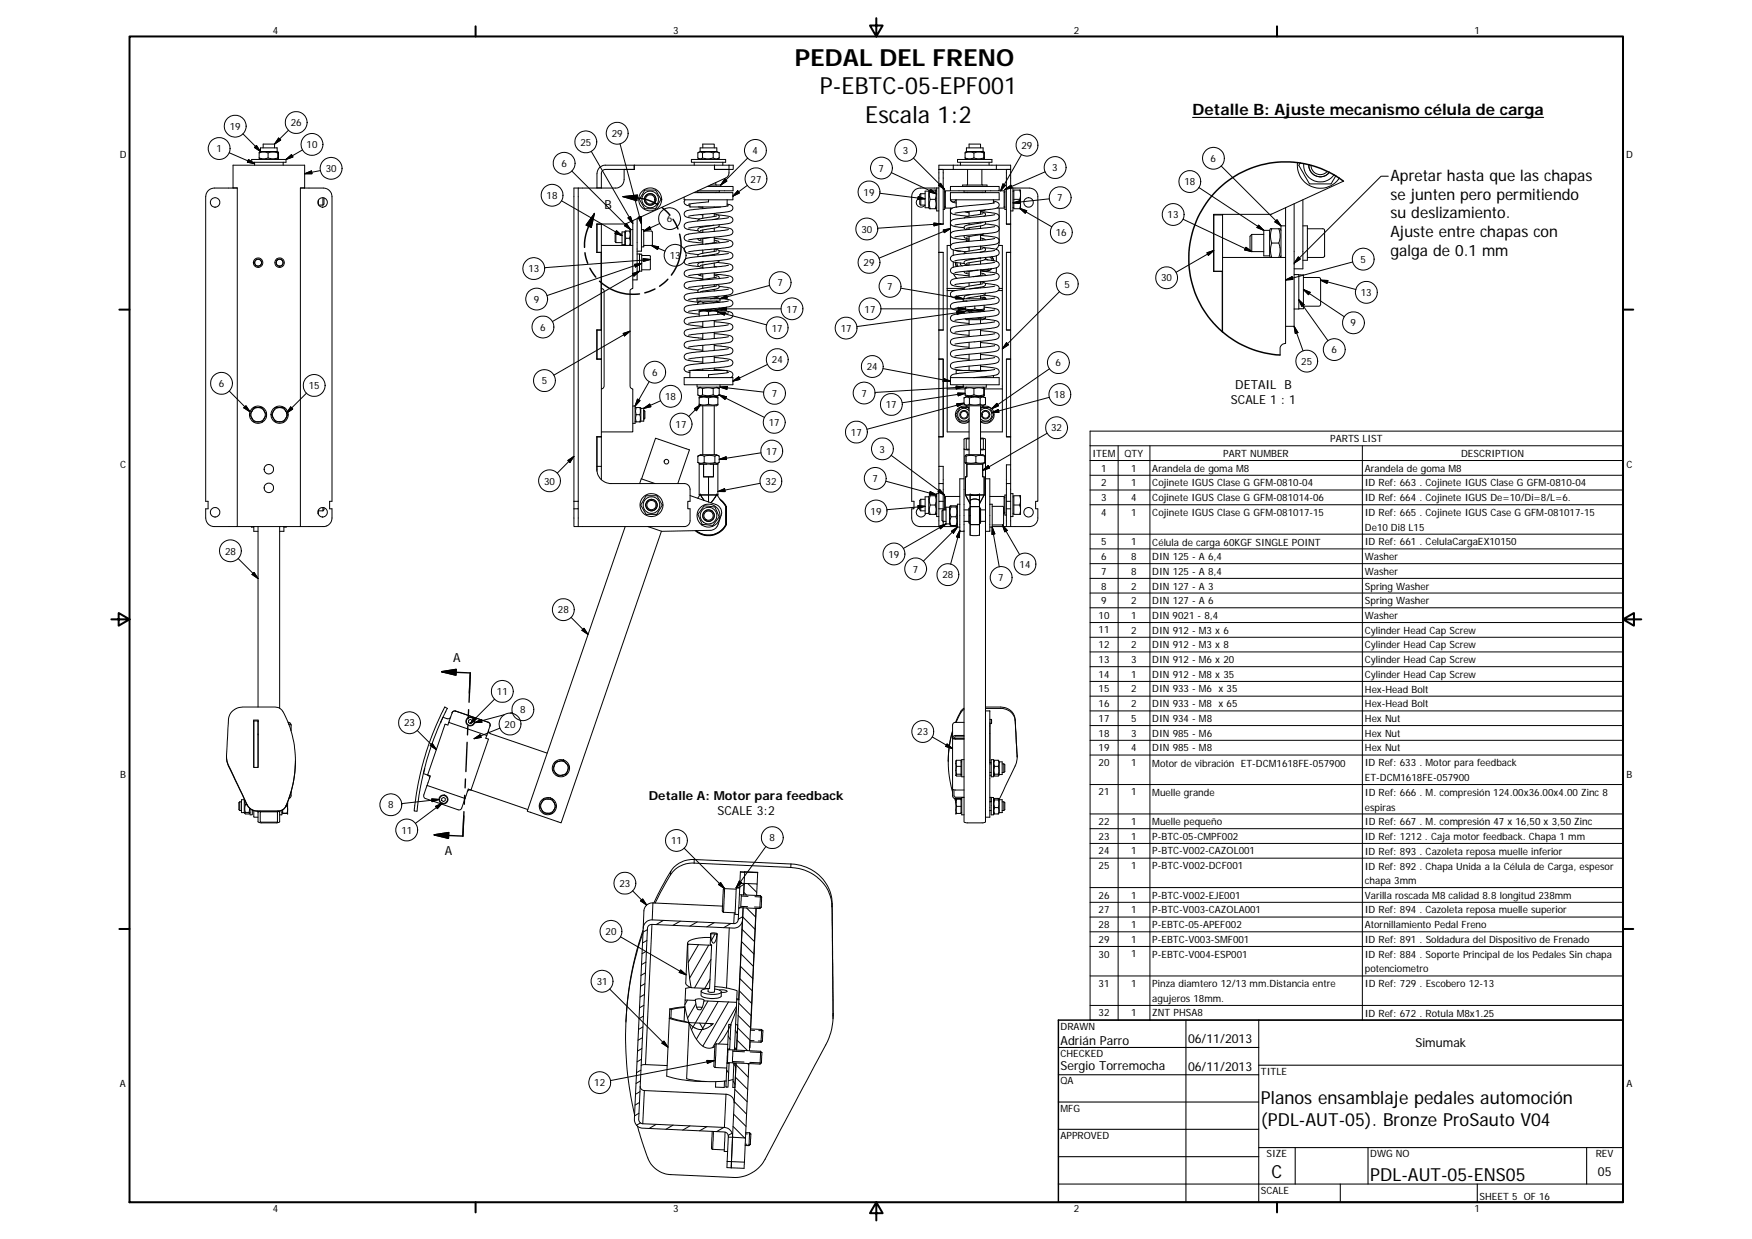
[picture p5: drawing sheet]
<svg xmlns="http://www.w3.org/2000/svg" width="420mm" height="297mm" viewBox="0 0 420 297" stroke-linecap="round" stroke-linejoin="round" font-family="sans-serif">
<defs><g id="words">
<g font-size="5.7">
<text x="190.6" y="15.8">PEDAL DEL FRENO</text>
<text x="196.6" y="22.6">P-EBTC-05-EPF001</text>
<text x="207.5" y="29.4">Escala 1:2</text>
</g>
<g font-size="4.3">
<text x="302.4" y="264.7">Planos ensamblaje pedales automoción</text>
<text x="302.4" y="269.9">(PDL-AUT-05). Bronze ProSauto V04</text>
<text x="304.9" y="282.4">C</text>
<text x="328.6" y="283.3">PDL-AUT-05-ENS05</text>
</g>
<g font-size="3.8">
<text x="286" y="27.6">Detalle B: Ajuste mecanismo célula de carga</text>
<text x="333.5" y="43.3">Apretar hasta que las chapas</text>
<text x="333.5" y="47.9">se junten pero permitiendo</text>
<text x="333.5" y="52.4">su deslizamiento.</text>
<text x="333.5" y="56.9">Ajuste entre chapas con</text>
<text x="333.5" y="61.4">galga de 0.1 mm</text>
</g>
<g font-size="3">
<text x="145" y="50.1">B</text>
<text x="296.2" y="93.3">DETAIL B</text>
<text x="295.2" y="96.8">SCALE 1 : 1</text>
<text x="108.7" y="158.8">A</text>
<text x="155.6" y="191.9">Detalle A: Motor para feedback</text>
<text x="172.1" y="195.5">SCALE 3:2</text>
<text x="106.7" y="204.9">A</text>
<text x="254.3" y="250.5">Adrián Parro</text>
<text x="284.9" y="250.1">06/11/2013</text>
<text x="339.5" y="251.1">Simumak</text>
<text x="254.3" y="256.5">Sergio Torremocha</text>
<text x="284.9" y="256.6">06/11/2013</text>
<text x="383.2" y="281.9">05</text>
</g>
<g font-size="2.4">
<text x="65.4" y="8">4</text>
<text x="161.4" y="8">3</text>
<text x="257.5" y="8">2</text>
<text x="353.6" y="8">1</text>
<text x="55.1" y="31.1">19</text>
<text x="69.7" y="30.3">26</text>
<text x="73.5" y="35.5">10</text>
<text x="139.2" y="34.9">25</text>
<text x="146.7" y="32.9">29</text>
<text x="245" y="35.7">29</text>
<text x="28.7" y="38">D</text>
<text x="51.9" y="36.5">1</text>
<text x="78.1" y="41.3">30</text>
<text x="134.6" y="40">6</text>
<text x="180.5" y="37">4</text>
<text x="210.7" y="41.2">7</text>
<text x="216.5" y="37">3</text>
<text x="252.4" y="41.1">3</text>
<text x="290.3" y="38.9">6</text>
<text x="390" y="38">D</text>
<text x="131.1" y="47.7">18</text>
<text x="180" y="43.8">27</text>
<text x="207.1" y="46.9">19</text>
<text x="284" y="44.4">18</text>
<text x="159.9" y="53.3">6</text>
<text x="253.6" y="48.3">7</text>
<text x="280" y="52.3">13</text>
<text x="206.6" y="55.8">30</text>
<text x="253.2" y="56.6">16</text>
<text x="126.7" y="65.3">13</text>
<text x="160.6" y="62.1">13</text>
<text x="207.1" y="63.8">29</text>
<text x="326.3" y="63">5</text>
<text x="186.4" y="68.6">7</text>
<text x="212.8" y="69.5">7</text>
<text x="255.3" y="69">5</text>
<text x="278.5" y="67.5">30</text>
<text x="326.4" y="71">13</text>
<text x="128" y="72.6">9</text>
<text x="188.6" y="74.9">17</text>
<text x="207.4" y="74.9">17</text>
<text x="129.5" y="79.3">6</text>
<text x="185.1" y="79.5">17</text>
<text x="201.6" y="79.5">17</text>
<text x="323.9" y="78.3">9</text>
<text x="185.1" y="87.1">24</text>
<text x="207.9" y="88.8">24</text>
<text x="253.2" y="87.8">6</text>
<text x="312.1" y="87.5">25</text>
<text x="319.3" y="84.7">6</text>
<text x="52.5" y="92.8">6</text>
<text x="74.1" y="93.3">15</text>
<text x="129.9" y="92.1">5</text>
<text x="156.4" y="90.1">6</text>
<text x="159.5" y="95.9">18</text>
<text x="185.1" y="95.2">7</text>
<text x="206.6" y="95.1">7</text>
<text x="252.8" y="95.5">18</text>
<text x="212.4" y="97.8">17</text>
<text x="162" y="102.6">17</text>
<text x="184.4" y="102.1">17</text>
<text x="204.1" y="104.5">17</text>
<text x="252.1" y="103.4">32</text>
<text x="319" y="106">PARTS LIST</text>
<text x="28.8" y="112.2">C</text>
<text x="183.8" y="109">17</text>
<text x="210.9" y="108.5">3</text>
<text x="262" y="109.5">ITEM</text>
<text x="264.1" y="113.1">1</text>
<text x="269.7" y="109.5">QTY</text>
<text x="271.3" y="113.1">1</text>
<text x="276.3" y="113.1">Arandela de goma M8</text>
<text x="293.4" y="109.5">PART NUMBER</text>
<text x="327.3" y="113.1">Arandela de goma M8</text>
<text x="350.4" y="109.5">DESCRIPTION</text>
<text x="390.1" y="112.2">C</text>
<text x="130.5" y="116.2">30</text>
<text x="183.6" y="116.3">32</text>
<text x="209.3" y="115.6">7</text>
<text x="264.1" y="116.6">2</text>
<text x="271.3" y="116.6">1</text>
<text x="276.3" y="116.6">Cojinete IGUS Clase G GFM-0810-04</text>
<text x="327.3" y="116.6">ID Ref: 663 . Cojinete IGUS Clase G GFM-0810-04</text>
<text x="208.8" y="123.4">19</text>
<text x="264.1" y="120.1">3</text>
<text x="264.1" y="123.6">4</text>
<text x="271.3" y="120.1">4</text>
<text x="271.3" y="123.7">1</text>
<text x="276.3" y="120.2">Cojinete IGUS Clase G GFM-081014-06</text>
<text x="276.3" y="123.7">Cojinete IGUS Clase G GFM-081017-15</text>
<text x="327.3" y="120.2">ID Ref: 664 . Cojinete IGUS De=10/Di=8/L=6.</text>
<text x="327.3" y="123.7">ID Ref: 665 . Cojinete IGUS Case G GFM-081017-15</text>
<text x="264.1" y="130.7">5</text>
<text x="271.3" y="130.7">1</text>
<text x="276.3" y="130.8">Célula de carga 60KGF SINGLE POINT</text>
<text x="327.3" y="127.2">De10 Di8 L15</text>
<text x="327.3" y="130.7">ID Ref: 661 . CelulaCargaEX10150</text>
<text x="54" y="133">28</text>
<text x="213.1" y="133.7">19</text>
<text x="218.9" y="137.3">7</text>
<text x="244.5" y="136.1">14</text>
<text x="264.1" y="134.3">6</text>
<text x="264.1" y="137.8">7</text>
<text x="271.3" y="134.3">8</text>
<text x="271.3" y="137.8">8</text>
<text x="276.3" y="134.3">DIN 125 - A 6,4</text>
<text x="276.3" y="137.8">DIN 125 - A 8,4</text>
<text x="327.3" y="134.3">Washer</text>
<text x="327.3" y="137.8">Washer</text>
<text x="226" y="138.7">28</text>
<text x="239.4" y="139.3">7</text>
<text x="264.1" y="141.3">8</text>
<text x="271.3" y="141.3">2</text>
<text x="276.3" y="141.3">DIN 127 - A 3</text>
<text x="327.3" y="141.4">Spring Washer</text>
<text x="133.8" y="147.1">28</text>
<text x="263.5" y="148.4">10</text>
<text x="264.1" y="144.8">9</text>
<text x="271.3" y="144.8">2</text>
<text x="271.3" y="148.4">1</text>
<text x="276.3" y="144.8">DIN 127 - A 6</text>
<text x="276.3" y="148.4">DIN 9021 - 8,4</text>
<text x="327.3" y="144.9">Spring Washer</text>
<text x="327.3" y="148.4">Washer</text>
<text x="263.5" y="151.8">11</text>
<text x="263.5" y="155.4">12</text>
<text x="271.3" y="151.9">2</text>
<text x="271.3" y="155.4">2</text>
<text x="276.3" y="151.9">DIN 912 - M3 x 6</text>
<text x="276.3" y="155.4">DIN 912 - M3 x 8</text>
<text x="327.3" y="151.9">Cylinder Head Cap Screw</text>
<text x="327.3" y="155.4">Cylinder Head Cap Screw</text>
<text x="263.5" y="158.9">13</text>
<text x="271.3" y="158.9">3</text>
<text x="276.3" y="158.9">DIN 912 - M6 x 20</text>
<text x="327.3" y="159">Cylinder Head Cap Screw</text>
<text x="119.2" y="166.6">11</text>
<text x="263.5" y="162.5">14</text>
<text x="263.5" y="166">15</text>
<text x="271.3" y="162.5">1</text>
<text x="271.3" y="166">2</text>
<text x="276.3" y="162.5">DIN 912 - M8 x 35</text>
<text x="276.3" y="166">DIN 933 - M6 x 35</text>
<text x="327.3" y="162.5">Cylinder Head Cap Screw</text>
<text x="327.3" y="166">Hex-Head Bolt</text>
<text x="124.7" y="171">8</text>
<text x="263.5" y="169.5">16</text>
<text x="263.5" y="173">17</text>
<text x="271.3" y="169.5">2</text>
<text x="271.3" y="173">5</text>
<text x="276.3" y="169.5">DIN 933 - M8 x 65</text>
<text x="276.3" y="173.1">DIN 934 - M8</text>
<text x="327.3" y="169.6">Hex-Head Bolt</text>
<text x="327.3" y="173">Hex Nut</text>
<text x="96.9" y="174.2">23</text>
<text x="121" y="174.5">20</text>
<text x="220" y="176.2">23</text>
<text x="263.5" y="176.6">18</text>
<text x="271.3" y="176.6">3</text>
<text x="276.3" y="176.6">DIN 985 - M6</text>
<text x="327.3" y="176.6">Hex Nut</text>
<text x="263.5" y="180.1">19</text>
<text x="263.5" y="183.7">20</text>
<text x="271.3" y="180.1">4</text>
<text x="271.3" y="183.6">1</text>
<text x="276.3" y="180.1">DIN 985 - M8</text>
<text x="276.3" y="183.8">Motor de vibración ET-DCM1618FE-057900</text>
<text x="327.3" y="180.1">Hex Nut</text>
<text x="327.3" y="183.7">ID Ref: 633 . Motor para feedback</text>
<text x="28.8" y="186.5">B</text>
<text x="263.5" y="190.7">21</text>
<text x="271.3" y="190.7">1</text>
<text x="276.3" y="190.8">Muelle grande</text>
<text x="327.3" y="187.2">ET-DCM1618FE-057900</text>
<text x="327.3" y="190.8">ID Ref: 666 . M. compresión 124.00x36.00x4.00 Zinc 8</text>
<text x="390.1" y="186.5">B</text>
<text x="93.1" y="193.8">8</text>
<text x="263.5" y="197.8">22</text>
<text x="271.3" y="197.8">1</text>
<text x="276.3" y="197.9">Muelle pequeño</text>
<text x="327.3" y="194.4">espiras</text>
<text x="327.3" y="197.9">ID Ref: 667 . M. compresión 47 x 16,50 x 3,50 Zinc</text>
<text x="96.3" y="199.8">11</text>
<text x="160.9" y="202.4">11</text>
<text x="184.6" y="201.7">8</text>
<text x="263.5" y="201.3">23</text>
<text x="271.3" y="201.3">1</text>
<text x="276.3" y="201.3">P-BTC-05-CMPF002</text>
<text x="327.3" y="201.3">ID Ref: 1212 . Caja motor feedback. Chapa 1 mm</text>
<text x="263.5" y="204.9">24</text>
<text x="263.5" y="208.4">25</text>
<text x="271.3" y="204.8">1</text>
<text x="271.3" y="208.3">1</text>
<text x="276.3" y="204.9">P-BTC-V002-CAZOL001</text>
<text x="276.3" y="208.4">P-BTC-V002-DCF001</text>
<text x="327.3" y="204.9">ID Ref: 893 . Cazoleta reposa muelle inferior</text>
<text x="327.3" y="208.5">ID Ref: 892 . Chapa Unida a la Célula de Carga, espesor</text>
<text x="148.6" y="212.6">23</text>
<text x="263.5" y="215.4">26</text>
<text x="271.3" y="215.4">1</text>
<text x="276.3" y="215.4">P-BTC-V002-EJE001</text>
<text x="327.3" y="212">chapa 3mm</text>
<text x="327.3" y="215.5">Varilla roscada M8 calidad 8.8 longitud 238mm</text>
<text x="263.5" y="219">27</text>
<text x="271.3" y="218.9">1</text>
<text x="276.3" y="219">P-BTC-V003-CAZOLA001</text>
<text x="327.3" y="219">ID Ref: 894 . Cazoleta reposa muelle superior</text>
<text x="145.2" y="224.2">20</text>
<text x="263.5" y="222.5">28</text>
<text x="263.5" y="226">29</text>
<text x="271.3" y="222.5">1</text>
<text x="271.3" y="226">1</text>
<text x="276.3" y="222.5">P-EBTC-05-APEF002</text>
<text x="276.3" y="226">P-EBTC-V003-SMF001</text>
<text x="327.3" y="222.5">Atornillamiento Pedal Freno</text>
<text x="327.3" y="226.1">ID Ref: 891 . Soldadura del Dispositivo de Frenado</text>
<text x="263.5" y="229.6">30</text>
<text x="271.3" y="229.5">1</text>
<text x="276.3" y="229.6">P-EBTC-V004-ESP001</text>
<text x="327.3" y="229.6">ID Ref: 884 . Soporte Principal de los Pedales Sin chapa</text>
<text x="327.3" y="233.1">potenciometro</text>
<text x="143.1" y="236.1">31</text>
<text x="263.5" y="236.6">31</text>
<text x="271.3" y="236.6">1</text>
<text x="276.3" y="236.6">Pinza diamtero 12/13 mm.Distancia entre</text>
<text x="327.3" y="236.6">ID Ref: 729 . Escobero 12-13</text>
<text x="263.5" y="243.7">32</text>
<text x="271.3" y="243.6">1</text>
<text x="276.3" y="240.2">agujeros 18mm.</text>
<text x="276.3" y="243.7">ZNT PHSA8</text>
<text x="327.3" y="243.7">ID Ref: 672 . Rotula M8x1.25</text>
<text x="254.3" y="246.8">DRAWN</text>
<text x="254.3" y="253.4">CHECKED</text>
<text x="302.4" y="257.6">TITLE</text>
<text x="28.8" y="260.7">A</text>
<text x="142.5" y="260.4">12</text>
<text x="254.3" y="259.9">QA</text>
<text x="390" y="260.7">A</text>
<text x="254.3" y="266.5">MFG</text>
<text x="254.3" y="273.1">APPROVED</text>
<text x="303.8" y="277.4">SIZE</text>
<text x="328.6" y="277.4">DWG NO</text>
<text x="382.7" y="277.4">REV</text>
<text x="302.4" y="286.2">SCALE</text>
<text x="354.8" y="287.7">SHEET 5 OF 16</text>
<text x="65.4" y="290.7">4</text>
<text x="161.4" y="290.7">3</text>
<text x="257.5" y="290.7">2</text>
<text x="353.6" y="290.7">1</text>
</g>
</g></defs>
<g fill="none" stroke="#000" stroke-width=".24">
<path d="M55 36.6l6.1 2.6M58.3 32.1l4.2 4.2-.3 .4M59.6 38.2l1.5 1-1.8-.3zM60.4 38.2h8.2v.7h-8.2zM61 35.3l.5-.4 1 1.4zM61.1 38.9v.7M62.2 36.7l.8-.2 1.3 .2M62.2 37.9l.8 .2 1.3-.2M62.2 36.7v1.2M62.2 37.9l.3 .3M62.5 35.5h4v.8h-4zM63.1 35.5v-1h2.7v1"/>
<path d="M64.3 37.9l.9 .2 1.4-.2M64.3 36.7l.9-.2 1.4 .2M64.3 36.7v1.2M66.5 36.3l.2 .2M66.6 36.7l.2-.2-.1 1.6-.1-.2M66.6 36.7v1.2M66.7 38.1l-.2 .1M66.8 33.1l.5 .5-1.5 .9zM67.9 38.9v.7M68.6 38.2l1.3-1.1 .4 .5zM69.2 31.2l-3.4 3.3M72.5 35.9l-3.9 2.3"/>
<path d="M141.8 36.3l10 17.3M148.7 34.5l5.1 19.1M152.1 39.6v1zM165.8 38.2h8.2v.7h-8.2zM166.5 38.9v.7M167.4 37.9l.5 .3M167.9 35.5h4v.8h-4zM167.9 36.3l-.5 .3M168.5 36.7l-.5-.2-.6 .2v1.2l.6 .2 .5-.2M168.5 37.9l.9 .2 1.6-.2M168.5 36.7v1.2M168.5 36.7l.9-.2 1.6 .2"/>
<path d="M171 36.7l.6-.2 .9 .2M171 37.9l.6 .2 .9-.2M171 36.7v1.2M171.3 35.5v-1h-2.8v1M171.3 39.6v1zM171.9 36.3l.6 .4M172.5 37.9l-.6 .3M172.5 36.7v1.2M173.3 38.9v.7M174.8 39.6h-29.6a2.02 2.02 0 0 0-2 2.1v3.4M174.8 39.6l-.1 2.3-.5 .7-24.1 11.1h-7v6.8h1.1v18.6h-1.1v7h1.1v18.6h-1.1v7.8a3.4 3.4 0 0 0 3.5 3.4h17.5a1.39 1.39 0 0 1 1.4 1.4v2.9h-.6v1.8h.6v2.9a1.36 1.36 0 0 1-1.4 1.3h-25.4M174.8 39.6h1v1h-4.5"/>
<path d="M179.3 37.9l-6.5 6.5M219 37.9l7.5 7.5M228.6 39.6h10.3M228.6 39.6h-3.4v76.3M228.6 39.6v1M229.6 38.2h8.3v.7h-8.3zM230.3 38.9v.7M231.4 36.7v1.2M231.4 37.9l.4 .3M231.4 37.9l.9 .2 1.3-.2M231.4 36.7l.9-.2 1.3 .2M231.8 36.3l-.4 .4"/>
<path d="M231.8 35.5h4v.8h-4zM233.6 37.9l.9 .2 1.4-.2M233.6 36.7v1.2M233.6 36.7l.9-.2 1.4 .2M235.2 35.5v-1h-2.8v1M235.8 36.3l.2 .2M235.9 36.7v1.2M235.9 36.7l.1-.2v1.6l-.1-.2M236 38.1l-.2 .1M237.2 38.9v.7M238.9 39.6h3.5v20.9M238.9 39.6v1"/>
<path d="M245 37.1l-5 8.6M292.9 39.8l14.3 14.3M311.2 39a5.5 5.5 0 0 0 3.5 5.8 5.5 5.5 0 0 0 6.5-2.1M311.8 39.1a.68 .68 0 0 0 0 1.2l1.9 3.2a.72 .72 0 0 0 1.1 .6h3.7a.8 .8 0 0 0 1.1-.8l.7-1.1M312.7 39.2a4 4 0 0 0 2.5 4.2 4 4 0 0 0 4.7-1.5M313.9 39.5a2.75 2.75 0 0 0 1.8 2.7 2.75 2.75 0 0 0 3.1-.9M314.4 39.6a2.25 2.25 0 0 0 1.4 2.1 2.25 2.25 0 0 0 2.5-.6M49.9 45.7l1.2-.6h5.8v81.1h-5.5a2.06 2.06 0 0 1-2.1-2v-2.2h.6v-1.8h-.6v-73l.2-.8zM55.9 45v.1M55.9 45l1 .1M72 45.1h5.5a2.1 2.1 0 0 1 2.1 2.1v73h-.6v1.8h.6v2.2a2.06 2.06 0 0 1-2.1 2h-5.5zM73.1 41.7l1.6-.7 .1 .7z"/>
<path d="M73.1 45l-1.1 .1M73.1 45v.1M73.1 41.7v-2.1h-17.2v5.4M73.1 41.7v3.3M76.4 48v1.1M76.4 49.2h1M76.8 40.9l-3.7 .8M77.4 47.4v1.8M77.7 47.5v1.4l-.3 .3M134.7 48.1l14.5 8.4M137.1 41l14.1 14.1M138.7 45.1v75.1"/>
<path d="M138.7 45.1h-1.1v81.1h1.1M142.6 51.1l-.8 3.4-1.3-.5zM142.6 51.1l-1.4 3.2M143.2 53.7v6.8h1v18.6M143.2 53.8h1M143.2 45h1M144.2 58.8h7.6v10.4l-.7 .5v22.9l.3 .5 .4 .1v10.3h-7.6M144.2 53.7v6.8M147.7 56.1l-.2 .2v1.6l.2 .3M147.7 56.1v2.1M147.7 58.2h1.5M147.7 56.1h1.5"/>
<path d="M147.8 55.3l1.4 1.2-1.7-.6zM149.2 55.6h.6v3.1h-.6zM149.4 47.1l3.5-.3-.2 1.3zM149.4 47.1l3.4 .4M149.7 54.1l.6-.5 .9 1.5zM149.8 58.7l.2 .1M150.1 55.4l-.3 .2M150.1 55.4h.8M150.1 57.1h.8M150.1 55.4l-.1 .6 .1 1.1M150.1 57.1l-.1 1.1 .1 .6M150.6 52.2l.6-.3 .6 1.7z"/>
<path d="M150.9 55.4l.3 .2M150.9 55.4l.2 .9-.2 .8M150.9 57.1l.2 .9-.2 .8M151.2 55.1v3.7M151.2 55.1h.6M151.2 58.7l-.1 .1M151.8 52.9v5.9M152.1 40.6h-6.9a1.01 1.01 0 0 0-1 1.1v3.4M152.1 40.6h-2.4v2.4a2.06 2.06 0 0 1-2.1 2.1h-8.9M152.8 52.4v12.6M153 52.1l.7-.2 .1 1.7zM153.8 55.1h.6v4.1h-.6"/>
<path d="M153.8 51.9v8.3h-1M154.4 55.4l1.4-1 .3 .6zM154.4 58.8h1.8M154.6 45.6h2.6l.8 1.4a.96 .96 0 0 1 0 1.7l-.8 1.3h-1.6a.97 .97 0 0 1-1.5-.8l-.3-.5a1 1 0 0 1 0-1.7zM156.2 58.8l1.8 .4-.3 .6zM156.2 58.8l3.3 1.4M158.2 53.6l-3.8 1.8h1.8l.2 .1 .1 3.2-.3 .1M164.3 47.9a.88 .88 0 0 0-.1 1 .88 .88 0 0 0 1 .4l.2 .1M165.4 48.9v.7h7.4M166.4 46.2h9.4v1.7h-11.7v-.6M167.3 57.2l.4 .4 .8 .2M167.5 49.6l1 .1"/>
<path d="M168 51.4l.5 .1M168 46.1l.2 .1M168.5 49.6v.4M168.5 51.4v.9M168.5 54.3v.1M168.5 55.1v.6M168.5 57.2v1.4M168.5 59.9v.8M169.6 44.7h6.2v1h-8.4M169.9 47.9v.5l-4.8 .6M170.4 44.4h2.4M170.4 56.9l-2.5 .5"/>
<path d="M171.2 54l-1.6 .3a2.71 2.71 0 0 0-2.2 .7l.1 .4 1 .3M171.3 51.3l.4 .1a.6 .6 0 0 1 .8 .6 .6 .6 0 0 1-.8 .5l-.8 .1M171.3 57.6l1 .2 .2 .4M171.3 57.1l1 .2a7.8 7.8 0 0 1 3.3 .6 .96 .96 0 0 1-.1 1.1 .96 .96 0 0 1-1 .3l-9.4 1.1M171.3 49.6v.2M171.3 51.2v.7M171.3 52.6h.1M171.3 54.7v.8M171.3 56.8v1.4M171.3 59.7v.6M171.4 59.7l.3 .1a.6 .6 0 0 1 .8 .5 .6 .6 0 0 1-.8 .6l-3.2 .5M171.7 43.8l.1 .6"/>
<path d="M171.8 46.1l-.1 .1M171.9 51.7l-2.5 .5a3.1 3.1 0 0 0-2 .7l-.1 .1M171.9 58l-2.7 .5M172.2 51.5l.3 .1a5.5 5.5 0 0 1 3.2 .7 1.02 1.02 0 0 1-1.3 1.3l-9.3 1.1M172.3 54.4h.3a5.8 5.8 0 0 1 3 .7 1 1 0 0 1-.1 1.1 1 1 0 0 1-1.1 .3l-9.3 1M172.5 53.9v.2a3.1 3.1 0 0 1-2.4 .8l-2.2 .4M172.5 45.7v.4h-5.2v-.3M172.8 44.4v.3M173.8 42.9l.5 .5-1.5 1zM174.4 48.9a1.1 1.1 0 0 1 1.3 1.2 4.1 4.1 0 0 1-3.1 .9l-7.5 .8M174.4 47.9v1.5M174.7 57.9l-7.9 .8a3.3 3.3 0 0 0-2.7 .9v.3a2.24 2.24 0 0 0 2.3 1l1.1 .1"/>
<path d="M174.7 55l-7.4 .8a5.6 5.6 0 0 0-3.1 .8 .94 .94 0 0 0 .1 .9 .94 .94 0 0 0 .9 .4l3.3 .4M174.7 52.2l-7.6 .8a3.9 3.9 0 0 0-3 .8 1.08 1.08 0 0 0 1.3 1.3l2 .2M174.7 49.3l-7.4 .8a5.2 5.2 0 0 0-3.1 .8 .97 .97 0 0 0 1.1 1.3l2.5 .3M176.9 45.7l.4 .6-1.5 .7zM179.2 44.5l-3.4 2.5M211 46.3l10.9 1.4M213.8 41.4l10.8 5.1M220.2 47.1l1.7 .6-1.8 .1zM220.6 47.5a1.13 1.13 0 0 0-.6 1.7 1.13 1.13 0 0 0 1.8 0h-1M220.8 46.4v2.8M220.8 46.4h1.1M220.8 46.4l-.2 .3v2.2l.2 .3"/>
<path d="M221.9 45.8h.8v4h-.8zM222.7 49.8l.4 .2M223.1 45.6h1.2M223.1 47.8h1.2M223.1 50h1.2M223.1 47.8l-.2 .9 .2 1.3M223.1 45.6l-.2 .8 .2 1.4M223.1 45.6h-.2l-.2 .2M223.2 45.4l1.4 1.1-1.7-.4zM224 53.5l1.7 .2-1.7 .4zM224.3 45.6l.2 .8-.2 1.4M224.3 47.8l.2 .9-.2 1.3"/>
<path d="M224.3 45.6h.2l.1 .2M224.6 45.1v5.5h.6M224.6 45.1h-3.9a2.1 2.1 0 0 0-2.1 2.1v73h.6v1.8h-.6v2.2a2.06 2.06 0 0 0 2.1 2h4.5M224.6 45.1h.6M224.6 49.8l-.3 .2M225.2 40.6h3.4M225.2 53.7h1M225.6 43.9l.9 1.5-1.4-1zM225.7 53.7l-15.2 1M226.2 53.7l-1 .1M226.2 40.6v13.1M226.2 45.4h.3"/>
<path d="M226.2 55.1l1.7-.3-1.4 1zM226.5 45.9l.2 .2M226.5 45.4v4.8h-.3M226.7 49.5l-.2 .2M227.9 45.7h-1.2v4.2h1.7M227.9 46.2h11.7v1.7h-11.7zM227.9 54.8l-17.1 7.1M227.9 47.9l.4 .5 1 .3M227.9 47.9a.7 .7 0 0 0 .7 .5 .7 .7 0 0 0 .7-.5M227.9 49.9l.1 8.9M227.9 44.7h11.7v1h-11.7zM228 58.8h-.9v10.4"/>
<path d="M228.6 40.6h10.3M228.6 59.9v1.3M229.3 47.9v1.7h.2M230.9 44.7v-.3h5.8v.3M231.2 45.7v.4h5.1v-.4M231.2 56.5l.2 .5 1 .3M231.5 50.8l.9 .2M231.7 57.5l.2 .4M231.8 59.3l.6 .1M231.9 46.1l.1 .1M232 40.6v3.7l-.1 .1M232.1 57.5l.1 .4"/>
<path d="M232.4 50.7v1.1M232.4 53.5v.4M232.4 54.6v.4M232.4 56.7v1.1M232.4 59.2v1M235.2 50.8h.2a.62 .62 0 0 1 .8 .2 .62 .62 0 0 1-.1 .8M235.2 57l1.1 .5M235.2 59.2l.5 .1a.54 .54 0 0 1 .6 .6 .54 .54 0 0 1-.7 .4l-.6 .2M235.2 50.7l.9 .1a6.4 6.4 0 0 1 3.4 .8 .98 .98 0 0 1-1.1 1.3l-9.4 1.1M235.2 56.4l.9 .1a6.4 6.4 0 0 1 3.4 .8 .98 .98 0 0 1-1.1 1.3l-9.4 1.1M235.2 50.5v.9M235.2 53.3v.2"/>
<path d="M235.2 54.2v.6M235.2 56.3v1.3M235.2 59v.8M235.3 56.2v.3M235.5 40.6v3.6l.2 .2M235.6 56.2l.1 .3M235.7 46.1l-.2 .1M235.8 57.5l-.3 .1M235.8 51.2l-4 .7-.6 .4M235.8 53.3l-2 .4a5 5 0 0 0-2.6 .7l.1 .5 .4 .2M235.8 59.6l-2.5 .5a2.39 2.39 0 0 0-2.1 .7M236 56l-4.2 .9"/>
<path d="M236 59.4h.3a5.5 5.5 0 0 1 3.2 .7 1 1 0 0 1-.2 1.1 1 1 0 0 1-1 .3l-9.3 1M236.2 53.2a.59 .59 0 0 1 0 .7 .59 .59 0 0 1-.6 .2l-3.8 .7M236.3 50.3l-.3 .2h-1.3M236.3 53.7h.6a3.9 3.9 0 0 1 2.6 .8l.1 .4a1.58 1.58 0 0 1-1.8 1l-8.8 .9M238.2 48.2a1.05 1.05 0 0 1 1.3 1.3 5.4 5.4 0 0 1-3.3 .8l-7.2 .8M238.2 47.9v.8M238.6 54.3l-7.5 .8a4.5 4.5 0 0 0-3.1 .8 1.01 1.01 0 0 0 1.3 1.3l3.1 .4M238.6 57.2l-7.8 .8a4.7 4.7 0 0 0-2.7 .7 .97 .97 0 0 0 .1 1 .97 .97 0 0 0 1 .3l2.5 .3M238.6 48.6l-7.7 .8a4.4 4.4 0 0 0-2.9 .8 .97 .97 0 0 0 .2 1 .97 .97 0 0 0 1 .3l3 .3M238.6 51.5l-7.6 .8a4.7 4.7 0 0 0-3 .8 1.03 1.03 0 0 0 1.2 1.3l2 .2M238.9 59.7v.1M239.5 58.8h.9v10.4"/>
<path d="M239.6 45.7h1.2v4.2h-1.7M239.6 49.9v8.3l-.2 1-.5 .6M240.8 44.8l-.8 .9M240.8 49.5l.2 .2M240.9 44.7l.2-.3-.6-.3-.5 1.6M241 45.4l1.4-1 .3 .6zM241 45.4v4.8h.4M241 45.9l-.2 .2M241 45.4h.4M241.4 53.7l1 .1M241.4 40.6v13.1M242.4 45.1h.5"/>
<path d="M242.4 40.6h-3.5M242.4 53.7h-1M242.9 45.1v5.5h-.5M242.9 49.8h.2M242.9 45.8h.2M242.9 48.6l1.7-.5 .1 .7zM242.9 45.1h3.9a2.06 2.06 0 0 1 2.1 2.1v73h-.5v1.8h.5v2.2a2.02 2.02 0 0 1-2.1 2h-4.4M243.1 47.8h1.4M244.5 47.8l.2 1.1M244.5 45.6l.2 1.1M244.5 45.6h-1.4v4.4h1.4M244.5 50h.2"/>
<path d="M244.5 45.6h.2v1.1M244.6 50l1.6 .5-.3 .6zM244.6 50l7.6 4.4M244.7 50h.1M244.7 48.9v1.1M244.7 46.7v2.2M244.7 48.9l-.2 1.1M244.7 46.7l-.2 1.1M250.6 41.2l-9.6 4.2M251.7 47.7l-8.8 .9M283.7 52.6l16.5 7.7M287.5 45l15.6 10.2"/>
<path d="M291.1 51.5h2.1M293.2 51.4v28.2M298.8 59.3l1.4 1-1.7-.4zM300.2 56.2h2.9M300.2 56.2l-.4 .4v3.3l.4 .4M300.2 56.2v4.1M301.8 54l1.3 1.2-1.7-.7zM303.1 55.2v6.1h1.4v-6.1M303.1 55.2h1.4M305 54.8h-.3l-.2 .4M305 54.8h1.7M305 58.3h1.7"/>
<path d="M305 58.3l-.3 1.7 .3 1.7M305 54.8l-.3 1.8 .3 1.7M306.2 52.7l1 1.4-1.5-.9zM306.7 54.8h.3l.2 .4M306.7 54.8l.3 1.4-.3 2.1M306.7 58.3l.3 2.1-.3 1.3M307.2 54.1h1.1M307.2 54.1v7.6M308.3 49.8v11.9M310.4 48.9v25.2M312.5 47.9v16.6h-2.1M312.5 54.1h1v8.3h-1"/>
<path d="M313.5 54.8h3.7a1 1 0 0 1 .5 1.4v5.1M322.2 43.4l-17.4 8h-13.7v13.7M332.9 42.2h-1.7l-20.8 20.9M143.2 79.1h1M143.2 79.1v7M144.2 79.1v7M144.2 69.2l.7 .5v22.9l-.3 .5-.4 .1M149.4 79.9l1.7-.5-1.3 1.1zM151.1 79.4l-18.3 10.5M151.7 65.6l1.7-.6-1.4 1.2zM152.2 63.4l1.7-.3-1.5 .9zM152.8 60.9h.6v4.1"/>
<path d="M152.8 65h.6M152.8 65v2.1h-1M153.4 65h.1M153.4 61l.5-.1v4.1h-.5M153.4 65l-20.9 12.1M153.9 63.1l-22.7 7.8M153.9 61.3h1.9l.2 1.1a3.4 3.4 0 0 1-.2 2.3h-1.9M154.2 62l1.8 .2-1.7 .5zM156 62.2l-25.4 2M167.2 71.6h5.5v.6h-5.5zM167.3 72.5v.5M167.3 72.5l.7-.2 .6 .2"/>
<path d="M167.4 71.5l-.1 .1M167.4 65.8l.3 .2 .8 .2M167.7 74.8v1M167.7 74.8l1.1-.2 1.1 .2M167.8 74.3l.2 .1M167.9 65.8h.1M168 74.4l-.3 .2v.2M168 72.2l-.7 .3M168 74.4h3.8M168.2 65.7l-.3 .1M168.5 62.8h.1M168.5 61.4h.1"/>
<path d="M168.5 63.5v.8M168.5 65.7v1.3M168.5 68.5v.6M168.5 69.8v.2M168.5 77.1v1.4M168.5 79.9v1.5M168.6 72.5v.3M168.6 72.5l1.3-.2 1.3 .2M168.8 62.8l-.9 .2a.52 .52 0 0 0-.6 .5 .52 .52 0 0 0 .6 .5l.6 .1M169.9 74.8v.8M169.9 74.8l1.1-.2 1.2 .2M171.2 74l-1.1 .2h-.9"/>
<path d="M171.2 74l.6 .2 .7-.2M171.2 72.5v.1M171.2 74h.1M171.3 66l.9 .2 .3 .6M171.3 65.7l1 .1a7.8 7.8 0 0 1 3.3 .7 .96 .96 0 0 1-.1 1 .96 .96 0 0 1-1 .4l-9.4 1.1M171.3 63.9l.5 .1M171.3 77.1l1 .1a6.1 6.1 0 0 1 3.4 .8 .98 .98 0 0 1-1.2 1.3l-9.4 1.1M171.3 80l1 .1a6.1 6.1 0 0 1 3.4 .8 .98 .98 0 0 1-1.2 1.3l-9.4 1M171.3 61v.2M171.3 63.1v.9M171.3 65.4v1.2M171.3 68.3v.4"/>
<path d="M171.3 69.4v.3M171.3 71.5v.1M171.3 76.8v1.5M171.3 79.7v1.5M171.5 71.4l1 .1a5.6 5.6 0 0 1 3.1 .8 .97 .97 0 0 1-.1 1 .97 .97 0 0 1-1 .3l-9.4 1.1M171.8 72.2l.6 .3a1.05 1.05 0 0 0-1.2 0M171.8 74.4l.4 .2v.2M171.9 66.4l-4.1 .8M171.9 68.5l-2.3 .4a3.8 3.8 0 0 0-2.2 .7l.1 .5M171.9 60.1l-2.4 .5a2.78 2.78 0 0 0-2.1 .7v.2M171.9 68.2a.54 .54 0 0 1 .6 .6 .54 .54 0 0 1-.7 .5l-3.9 .7M172 62.9l.9 .1a4.2 4.2 0 0 1 2.8 .8 .99 .99 0 0 1-1.2 1.2l-9.4 1.1"/>
<path d="M172 74.3l.9 .1a4.2 4.2 0 0 1 2.8 .8 .99 .99 0 0 1-1.2 1.3l-9.4 1M172.2 74.8l11.7 3.1M172.2 74.8v.6M172.2 74.8l1.7 .1-.2 .7zM172.4 71l-.5 .4-1.6 .2M172.4 60.1l.6 .1a3.6 3.6 0 0 1 2.7 .7 1.06 1.06 0 0 1-1.3 1.3l-9.3 1M172.5 68.7h.6a3.8 3.8 0 0 1 2.6 .8 .99 .99 0 0 1-1.2 1.3l-9.4 1M172.5 62.5a2.64 2.64 0 0 1-2.3 .7l-2.3 .5M172.5 74l-.7 .4M172.5 74l1.7-.3v.7zM172.5 74h14.8M172.5 73.9v.1"/>
<path d="M172.7 71.6l1.5-.8 .2 .7zM174.7 60.7l-7.7 .9a3.8 3.8 0 0 0-2.9 .8 1.05 1.05 0 0 0 1.3 1.2l2.3 .3M174.7 63.6l-7.7 .8a3.7 3.7 0 0 0-2.8 .9 1.02 1.02 0 0 0 1.2 1.2l3.1 .3M174.7 72.2l-7.7 .8a3.8 3.8 0 0 0-2.9 .9 1.06 1.06 0 0 0 1.3 1.2l2.3 .2M174.7 77.9l-7.4 .8a5.6 5.6 0 0 0-3.1 .7 .92 .92 0 0 0 .1 1 .92 .92 0 0 0 .9 .3l3.3 .4M174.7 69.3l-7.9 .8a3.9 3.9 0 0 0-2.6 .8l-.1 .5a2.36 2.36 0 0 0 2.3 .9l1.1 .1M174.7 75l-7.4 .8a5.6 5.6 0 0 0-3.1 .8 .92 .92 0 0 0 .1 .9 .92 .92 0 0 0 .9 .4l3.3 .4M174.7 66.4l-7.5 .8a5.5 5.5 0 0 0-3 .8 1.02 1.02 0 0 0 .2 1 1.02 1.02 0 0 0 1 .3l2 .3M184.6 68.4l-11.9 3.2M211.3 74h20.2M216 69.1l15 2.5M225.2 79.1h1"/>
<path d="M226.2 60.5h-1h1v18.6h-1M227.1 69.7v23.5M227.1 69.2v.5M227.1 69.7h1.9M227.1 69.2h4.1M228.6 62.8v1.3M228.7 65.7l.8 1M229.2 60l1.2 .2M229.4 63.9l-.3-1 .3 1M229.4 71l1.6 .6-1.8 .1zM229.5 63l.2 .9M229.9 74.7h-.5l.1 .7 1.7-.6"/>
<path d="M230.3 63.1v.4l.5 .2M230.4 74.7l.8 .1M231 71.6v.6h1M231 71.6h5.5v.2M231.2 65.1l.2 .3 1 .3M231.2 74.8l-25.7 3.5M231.2 74.8l.6-.2 .7 .2M231.2 74.8v.3M231.5 74l-.5 .1M231.5 74l-1.7-.3v.6M231.5 74l1.2 .2 1.1-.2M231.5 74l.3 .4"/>
<path d="M231.5 73.6v.4M231.8 72.2h.1M231.8 74.4h3.9M231.8 74.4l-.6 .4M232 63.5l-.2 .1M232.3 76.4h-.7M232.4 62.1v.2M232.4 63v.6M232.4 65.1v1.3M232.4 67.8v.8M232.4 70.7h.1M232.4 71.4v.2"/>
<path d="M232.4 76.6v1.3M232.4 79.2v1.5M232.5 74.8v.2M232.8 70.6a1.6 1.6 0 0 0-1.6 .8l.1 .2M233.8 74l1.1 .2 1.1-.2M233.8 73.4v.6M234.5 64.7l-2.7 .6M235 74.7l-1.2-.1-1.3 .2M235.1 76.3l.6 .2 .6-.2M235.1 76.3l-1.2 .2-1.2-.2M235.1 76.1v.2M235.2 65l.9 .1a6.1 6.1 0 0 1 3.4 .8 .98 .98 0 0 1-1.1 1.3l-9.4 1"/>
<path d="M235.2 65.4l1 .4 .1 .3M235.2 61.8h.1M235.2 79.3h.6a7.3 7.3 0 0 1 3.7 .9 1.04 1.04 0 0 1-.2 1 1.04 1.04 0 0 1-1.1 .3l-9.2 1M235.2 60.5h.1M235.2 62.5v.8M235.2 64.7v1.3M235.2 67.6v.5M235.2 68.9v.1M235.2 70.9v.7M235.2 76.6v1M235.2 79v1.4M235.2 71.3h.8"/>
<path d="M235.2 67.6l.5 .1a.55 .55 0 0 1 .6 .5 .55 .55 0 0 1-.6 .5l-3.2 .6M235.2 61.8l-1.8 .3a2.52 2.52 0 0 0-2.2 .8l.3 .5 .8 .2M235.7 74.4h-3.9M235.7 74.4l.4 .3M235.8 65.9l-2.4 .4M235.8 68l-2.6 .5a2.44 2.44 0 0 0-2 .7v.2M235.9 70.8l.9 .1a4 4 0 0 1 2.7 .7 .98 .98 0 0 1-1.2 1.3l-9.3 1M236 76.5l.6 .1a5.4 5.4 0 0 1 2.9 .7 .98 .98 0 0 1-.2 1 .98 .98 0 0 1-1 .3l-9.3 1.1M236 71.3l.3 .3a.34 .34 0 0 0-.3-.3 .34 .34 0 0 0-.3 .3M236 71.3h.1M236 74v.2l-.3 .2M236 73.6l.6 .1a4.7 4.7 0 0 1 2.9 .7 .98 .98 0 0 1-.2 1.1 .98 .98 0 0 1-1 .3l-9.3 1"/>
<path d="M236 73.2v.8M236.1 74.7l-.5-.1-.5 .1M236.2 62.2l.3 .1a4.6 4.6 0 0 1 3 .8 1.08 1.08 0 0 1-1.2 1.3l-9.3 1M236.3 68h.5a3.5 3.5 0 0 1 2.8 .9 1.06 1.06 0 0 1-1.4 1.1l-9.2 1.1M236.3 61.7v.1a1.69 1.69 0 0 1-1.7 .9l-2.8 .5M236.3 70.3a1.9 1.9 0 0 1-1.8 .8l-2.7 .4M236.3 62l.6 .3M236.3 76.3l-.6 .3h-3.9l-.3-.1M236.3 76v.3M237.1 64.5l-1.2 .1M237.4 61.6l.6 .9M237.8 64.4a1.92 1.92 0 0 1-2.5 .3"/>
<path d="M237.8 64.4a2.05 2.05 0 0 1-2.6 .3M237.8 61.6l.5 .9zM238.6 68.6l-7.8 .8a4.4 4.4 0 0 0-2.8 .8 1.1 1.1 0 0 0 1.3 1.3l1.7 .2M238.6 71.4l-7.7 .9a4.5 4.5 0 0 0-2.8 .7 .96 .96 0 0 0 .1 1 .96 .96 0 0 0 1 .3l2.3 .3M238.6 65.7l-7.9 .9a3.6 3.6 0 0 0-2.7 .8 .98 .98 0 0 0 1.2 1.2l2.2 .3M238.6 77.2l-7.5 .8a4.5 4.5 0 0 0-3.1 .8 .92 .92 0 0 0 1.1 1.2l3.3 .4M238.6 74.3l-7.5 .8a5.5 5.5 0 0 0-3 .7 .93 .93 0 0 0 .1 1 .93 .93 0 0 0 .9 .4l3.3 .3M238.6 62.9l-7.7 .8a4.8 4.8 0 0 0-2.8 .7 .96 .96 0 0 0 .1 1 .96 .96 0 0 0 .9 .4l3.3 .3M238.6 60l-7.6 .9a3.9 3.9 0 0 0-3 .8 1.08 1.08 0 0 0 1.3 1.2l2 .3M238.9 64.2v1.3M238.9 61.3v1.3M239.4 69.7h1"/>
<path d="M239.6 69.2h.8M240.4 69.7v23.5M240.4 69.2v.5M241.4 60.5h1M241.4 60.5v18.6h1M242.4 60.5v18.6h-1M242.4 60.5h-1M242.4 79.1v36.8M254.1 69.9l-13.7 13.7M289.4 60.6l1.7-.6-1.3 1.2zM291.1 65.1h2v14.4M291.1 60l-9.1 5.3"/>
<path d="M293.2 61.7h15.1v20.6a1.29 1.29 0 0 0-1.3 1.1v1.7M293.2 65l-2.1 .1M300.2 60.3h2.9M304.5 61.3l.2 .4M307.2 61.3l-.2 .4M308.3 78.2h2.1M308.3 67.1l1.6-.8 .2 .7zM310.4 78.2l2.1 5.9M310.4 74.1v4.1M310.4 65.8h1.1v8.3h-1.1M310.4 78.2l.9 1.5-.7 .2zM311.4 61.6l.4 .5-1.4 1z"/>
<path d="M311.5 71.9l7 9.8M311.5 65.9h1.1v8.1h-1.1M311.5 71.9l1.2 1.2-.5 .4zM312.6 69.4l1.6 .7-.4 .6zM312.6 66.5h3.7l.2 .1 .2 .3v6.2l-.4 .3h-3.7M312.6 69.4l9.8 6.5M316.7 67.2l8.5 2.2M316.7 67.2h1.7l-.1 .7zM317.7 61.3h.1M317.7 61.3l-.2 .3-.3 .1h-3.7M324.4 62.8l-16.1 4.3M55 93.7l5 5"/>
<path d="M58.5 97.8l.5-.5 1 1.4zM60.4 98.6l-.5 .8 .5 .9M60.4 98.6l-.2 .7 .2 1M61.9 97.7l.7 .2 .8 .7M61.9 97.7h.5a.63 .63 0 0 1 .9 .7l.1 .2M61.9 97.7h-.5a.62 .62 0 0 0-.9 .7l-.1 .2M61.9 97.7l-.8 .2-.7 .7M63.4 98.6l.5 .8-.5 .9M63.4 98.6l.2 1-.2 .7M65.6 98.6l-.5 .8 .5 .9M65.6 98.6l-.3 .7 .3 1M67.1 97.7l.7 .2 .7 .7"/>
<path d="M67.1 97.7h.4a.63 .63 0 0 1 .9 .7l.1 .2M67.1 97.7h-.5a.63 .63 0 0 0-.9 .7l-.1 .2M67.1 97.7l-.8 .2-.7 .7M68.5 98.6l.6 .8-.6 .9M68.5 98.6l.3 .7-.3 1M69.7 97.6l.5 .5-1.5 .9zM73.5 94.3l-4.8 4.7M143.2 86h1M151.8 97.3h.5M152.3 97.3v4.2h-.5M152.6 97.7l-.3 .2M152.6 99.4l-.2 .9 .2 .8"/>
<path d="M152.6 97.7l-.2 .9 .2 .8M152.6 99.4h.8M152.6 97.7h.8M152.9 95.7l.6 .3-1.2 1.3zM153.4 97.7l.2 .7-.2 1M153.4 99.4l.2 .7-.2 1M153.4 97.7l.3 .2M154.4 97.9l1.4-1 .3 .6zM154.4 97.9h-.7v3.1M154.4 97.9v3.1h-.7M154.4 98.4h.1M154.4 98.4v2.1"/>
<path d="M154.4 98.4l.3 .2v1.6l-.3 .3M155.7 91.5l-3.4 5.8M158.4 96.1l-4 1.8M164.1 90.5h11.7v1.7h-11.7zM165.4 88.8v1.7M165.6 88.8h8.8v.5M166.5 98l1.5-1-1 1.5zM167.2 92.2v.6h5.5M167.4 94.7l.6 .3M167.7 95.4v1.5M167.7 95.4l1.1-.2 1.1 .2M167.7 96.9l.8 .2 1.4-.2"/>
<path d="M168 92.8l-.6 .3M168 95h3.8M168 95l-.3 .2v.2M168 97l-2.8 2.8M168.5 94.7l.9 .2 1.6-.2M168.5 93.2l-.6-.2-.5 .2v1.5l.4 .2 .7-.2M168.5 93.2v1.5M168.5 93.2l1.3-.2 1.2 .2M168.5 82.8v1.4M168.5 85.6v1.5M168.5 88.5v.3M168.5 97.3v11.7"/>
<path d="M169.9 95.4v1.5M169.9 95.4l1.1-.2 1.2 .2M169.9 96.9l.9 .2 1.4-.2M171 93.2l.8-.2 .7 .2M171 94.7l.6 .2 .9-.2M171 93.2v1.5M171.3 82.8l1 .1a7.8 7.8 0 0 1 3.3 .7 .96 .96 0 0 1-.1 1 .96 .96 0 0 1-1 .4l-9.4 1.1M171.3 85.7l1 .1a6.9 6.9 0 0 1 3.3 .7 .96 .96 0 0 1-.1 1 .96 .96 0 0 1-1 .4l-9.4 1M171.3 88.5l2.6 .3M171.3 82.6v1.4M171.3 85.4v1.5M171.3 88.2v.6"/>
<path d="M171.3 97.3v11.7M171.8 92.8l.7 .4M171.8 95l.4 .2v.2M172.2 96.9v.2l-.4 .2h-3.8l-.3-.4M172.2 95.4v1.5M172.5 93.2v1.5M172.5 94.7l-.7 .3M172.5 94.7l10.8 5.4M172.5 94.7l1.7 .4-.3 .7zM172.7 92.2v.6M172.7 92.8l1.7-.2-.1 .7zM172.7 92.8l10.4 1.2"/>
<path d="M174.4 88.9a1 1 0 0 1 1.1 .3 1 1 0 0 1 .1 1.1l-.4 .2M174.7 89.3l-4.8 .5v.7M174.7 86.4l-8 .9a3.5 3.5 0 0 0-2.6 .8 1.07 1.07 0 0 0 1.3 1.2M174.7 83.6l-7.4 .8a5.6 5.6 0 0 0-3.1 .7 .92 .92 0 0 0 .1 1 .92 .92 0 0 0 .9 .3l3.3 .4M174.7 80.7l-7.4 .8a6.2 6.2 0 0 0-3.1 .7 .94 .94 0 0 0 .1 1 .94 .94 0 0 0 .9 .4l3.3 .4M175.8 91.4l1.4-1.1 .3 .7zM184.1 87.4l-8.3 4M211.8 88.4l16.1 3M225.2 86h1v18.8h-1M225.2 86.1h1v18.6h-1M226.3 90.7l1.6 .7h-1.7zM227.1 93.2v10.3h5.3"/>
<path d="M227.1 93.2h4.3M227.9 90.5v1.7h3.1M227.9 90.5h11.7v1.7h-8.6M229.3 92.6l1.7 .2-1.7 .4zM229.4 96.8l1.8-.1-1.6 .8zM229.7 94.2l1.7 .1-1.6 .6zM231 92.2v.6h5.5v-.6M231 92.8l-21.1 1.3M231.2 96.9l.6 .4h3.9l.6-.4M231.2 96.7l-23.3 6.2M231.2 95.4l.6-.2 .7 .2M231.2 96.9l.5 .2 .8-.2"/>
<path d="M231.2 95.4v1.5M231.4 94.7l.4 .3M231.4 93.2l1.1-.2 1.1 .2M231.4 94.7l.9 .2 1.3-.2M231.4 93.2v1.5M231.4 94.3l-15 2.3M231.8 92.8l-.4 .4M231.8 95h3.9M231.8 95l-.6 .4M232.4 98.5a1.53 1.53 0 0 0-2.2-.2 1.53 1.53 0 0 0 0 2.2 1.53 1.53 0 0 0 2.2-.1M232.4 98.1a1.25 1.25 0 0 0-1.4-.4h-.3a.65 .65 0 0 0-.9 .7l-.3 .6a.96 .96 0 0 0 .2 1.3l.2 .4a.64 .64 0 0 0 1.1 .4h.7a.49 .49 0 0 0 .7-.3M232.4 97.7a2.07 2.07 0 0 0-3.3 1.7 2.07 2.07 0 0 0 3.3 1.7"/>
<path d="M232.4 82.1v1.4M232.4 84.9v1.5M232.4 87.8v1M232.4 97.3v11.7M232.5 96.9l1 .2 1.6-.2M232.5 95.4v1.5M232.5 95.4l1.3-.2 1.3 .2M233.6 93.2l1.1-.2 1.2 .2M233.6 94.7l.9 .2 1.4-.2M233.6 93.2v1.5M235.1 95.4l.6-.2 .6 .2M235.1 96.9l.5 .2 .7-.2"/>
<path d="M235.1 95.4v1.5M235.2 98.5a1.53 1.53 0 0 1 2.2-.2 1.53 1.53 0 0 1 0 2.2 1.53 1.53 0 0 1-2.2-.1M235.2 98.1l.1-.4h1.5a1.02 1.02 0 0 1 1 .9l.2 .2a1.19 1.19 0 0 1-.3 1.7l-.1 .2a1.05 1.05 0 0 1-1.3 .4h-1l-.1-.3M235.2 97.7a2.06 2.06 0 0 1 3.2 1.7 2.06 2.06 0 0 1-3.2 1.7M235.2 82.1l.9 .1a6.4 6.4 0 0 1 3.4 .8 .98 .98 0 0 1-1.1 1.3l-9.4 1.1M235.2 85l.9 .1a6.1 6.1 0 0 1 3.4 .8 .98 .98 0 0 1-1.1 1.3l-9.4 1M235.2 87.8l2 .2a3.5 3.5 0 0 1 2.3 .8l.1 .6a3.2 3.2 0 0 1-2.6 .8l-3.5 .3M235.2 81.8v1.5M235.2 84.7v1.4M235.2 87.5v1.3M235.2 97.3v11.7M235.7 92.8l.3 .2"/>
<path d="M235.7 95l.6 .4M235.9 93.2v1.5M235.9 93.2l.1-.2v1.9l-.1-.2M236 94.9l-.3 .1M236.1 93.2h4.3M236.3 95.4v1.5M237.1 88.8h-7.8v.8M237.8 99l1.6-.8 .2 .6zM238.2 90v.5M238.6 80l-7.5 .8a5.5 5.5 0 0 0-3 .7 .93 .93 0 0 0 .1 1 .93 .93 0 0 0 .9 .4l3.3 .3M238.6 82.8l-7.5 .9a5.5 5.5 0 0 0-3 .7 .93 .93 0 0 0 .1 1 .93 .93 0 0 0 .9 .3l3.3 .4M238.6 88.6l-7.9 .8a3.4 3.4 0 0 0-2.7 .8l-.1 .3"/>
<path d="M238.6 85.7l-8 .9a3.2 3.2 0 0 0-2.6 .8l-.1 .4a2.05 2.05 0 0 0 2.2 .9l.8 .1M239.1 96.7l.3 .6-1.6 .7zM240.4 93.2v10.3h-5.2M241.4 86.1h1M241.4 82.2l.5 .5-1.5 .9zM242.4 86h-1v18.8h1M251.7 95.2l-13.9 3.8M251.7 88.4l-13.9 9.6M60.4 100.3l.7 .7 .8 .1M60.4 100.3l.2 .4a.64 .64 0 0 0 1 .4h.3M63.4 100.3l-.2 .4a.64 .64 0 0 1-1.1 .4h-.2M63.4 100.3l-.5 .5-1 .3"/>
<path d="M65.6 100.3l.5 .5 1 .3M65.6 100.3l.2 .4a.64 .64 0 0 0 1 .4h.3M68.5 100.3l-.2 .4a.64 .64 0 0 1-1 .4h-.2M68.5 100.3l-.5 .5-.9 .3M136.2 110.4l1.4-1-.9 1.5zM137.6 109.4l-4 4M143.2 104.7v8.3M143.2 111.8h1M143.2 104.8h1M144.2 104.7v10.3M152.3 101l.3 .1M152.6 101.1h.8"/>
<path d="M153.7 101l-.3 .1M153.9 114.8l3.3-9.7 8.1 2.7-2.8 8.1M154.4 100.5h.1M154.9 118.9h1.6a1 1 0 0 1 1.5 .8l.8 1.4-1.3 2.2h-2.2a.9 .9 0 0 1-.9-.8l-.3-.6a.98 .98 0 0 1 0-1.7zM157.1 115.9l-3.3-1.1-.4 1.1M165.5 118.8l6.2 2.1a2.03 2.03 0 0 1 1.2 2.7l-.7 2.2a2.05 2.05 0 0 1-1.9 1.3l-11.6 .3-3.3-1.2M167.3 119.4l.7-.9 .9 1.5-.9-1.3h1.9v1.6v-1.6h1.9l-1.4 1.8 1.1-1.3 .3-.7 2.3 3v4.3a4.7 4.7 0 0 1-7.1 1.4 4.8 4.8 0 0 0 7.1-1.4h.1a4.8 4.8 0 0 1-7.5 1.4M167.4 110.9l.7 .2 .8-.2M167.4 109.4v1.5M167.4 109.4l.7-.2 .8 .2M167.4 110.9l.6 .4M167.7 111.3h1.7"/>
<path d="M167.7 111.3h1v3h1.2v4.4h-1.9v-.2l-.3 .2zM168.9 110.9l1.2 .2 1.3-.2M168.9 109.4v1.5M168.9 109.4l1.2-.2 1.3 .2M169.4 111.3h.9M169.4 111.3h-.7v3h2.4v-3h-.8M170.3 111.3h1.9M171.4 109.4v1.5M171.4 109.4l.5-.2 .6 .2v1.5l-.6 .2-.5-.2M172 118.7l.1 .1zM172 118.7h.2M172.2 117.8l1.6-.6 .1 .7z"/>
<path d="M172.2 111.3h-1.1v3h-1.2v4.4h1.9v-.2l.4 .2M172.2 111.3v7.4M172.2 118.7l-.1 .1M172.3 109.3l-.5-.3h-3.8l-.6 .4M172.3 110.9l-.5 .4M172.5 110.1l1.6-.6 .1 .7zM172.6 119.6l.9 .8 .7 1.1M172.8 119.9l1.4 1.6M182.3 115.9l-10.1 1.9M182.5 108.6l-10 1.5M212.4 115.4l12.2 3.2M213.7 109.2l12.8 9.5"/>
<path d="M220.8 119.7v2.8M220.8 119.7h1.1M220.8 119.7l-.2 .3v2.2l.2 .3M221.9 119.1h.8v4h-.8zM223.1 117.9l1.5 .7-1.7-.1zM223.1 118.9h1.2M223.1 118.9l-.2 .8 .2 1.4M223.1 118.9h-.2l-.2 .2M224.3 118.9l.2 .8-.2 1.4M224.3 118.9h.2l.1 .2M225.2 111.8h1v4.1M225.2 118.3h-.6v5.5h.6"/>
<path d="M225.4 117.4l1.1 1.3-1.5-.8zM226.2 118.7h.3M226.5 119.2l.2 .2M226.5 118.7v3.5M230.2 119h-3.5v3.2M231.2 114.8h-1v12.3M231.5 109.2l.3-.2h1.4a4.5 4.5 0 0 1 2.9 .3v.1M231.5 111.1l.3 .2M231.5 118.7h1.2h-1.2v-4.4h.4v-3h3.8v3h.3v4.4M231.5 118.7l1.2 2.1M231.7 109.4l1.2-.2 1.1 .2M231.7 109.4l-.2-.2-.1 .2v1.5l.1 .2 .2-.2"/>
<path d="M231.7 110.9l1.2 .2 1.1-.2M231.7 109.4v1.5M231.8 111.3h.1M231.9 111.3v3h-.4v4.4M231.9 111.3h3.8M232.4 105.1l-1.2 .2v2.3M232.4 105.2h-.7v2.5h.7M232.4 107.8a1.14 1.14 0 0 1-1.2-.2v19.8M232.7 119.9a2.25 2.25 0 0 1 2.2 0v1.6h-2.2zM232.7 118.5a2.14 2.14 0 0 0 2.2 0v1.4a2.25 2.25 0 0 0-2.2 0zM232.9 118.7h1.7l-.6 .1zM234 109.4l1.1-.2 1 .2"/>
<path d="M234 110.9l1.1 .2 1-.2M234 109.4v1.5M234.9 118.7h1.1l-1.1 2.1 1.1-2.1zM235.2 105.2h.6v2.5h-.6M235.2 105.1l1.1 .2v22.1h1.1v-12.6h-1.1M235.7 111.3h.1M235.7 111.3v3M235.7 112.8l1.3-1.2 .3 .6zM236 114.3v4.4M236.1 110.9l-.4 .4M236.1 109.4v1.5M236.3 107.6l-.3 .2h-.8"/>
<path d="M237.4 119h3.4v4.2h-.1M241 119.2l-.2 .2M241.4 115.9v4.3M241.4 118.7h-.4v4.8h.4M241.4 115.9h1v10.3M241.4 104.7h1M242.4 111.4h-1v4.5M242.4 118.3h.5v5.5h-.5M242.9 119.1h.2M244.5 118.9l.2 1.1M244.5 118.9h-1.4v4.4h1.4M244.5 118.9h.2v1.1"/>
<path d="M244.7 120v2.2M244.7 120l-.2 1.1M251.1 103.9l-15.4 8.9M261.4 103.4h127.8v141.2h-127.8zM261.4 106.9h127.8M261.4 110.4h127.8M261.4 113.9h127.8M261.4 117.5h127.8M268.1 106.9v137.7M275.8 106.9v137.7M326.7 106.9v137.7M56.9 126.2h15.1"/>
<path d="M57.1 133.9l4.8 4.8M60.3 126.2v.2h.6M60.9 126.2v1.2h1M60.9 137.2l1 1.5-1.5-1zM61.9 126.2v43.3M67.1 126.2v43.6M68.1 126.2v1.2h-1M68.6 126.2v.2h-.5M76.4 122.3l-.1 .8M76.4 122.5h1M77.4 121.7v.8M77.7 121.7v.5l-.3 .3"/>
<path d="M137.6 120.2h1.1M138.7 120.2v1.8h-1.1M138.7 122v4.2M149.9 126.2l-23.5 68.3 8.1 2.8 24.1-69.9M168.9 121.3l2.2 .2a.87 .87 0 0 1 .7 .9l.7 1.5-1.5 2.1-2.6-.3-1-2.4zM174.1 121.5h.1v4.3h-.1zM220.1 121.2l1.8 .2-1.7 .5zM220.6 121.7a1.13 1.13 0 0 0-.5 1.9 1.13 1.13 0 0 0 1.9-.5M220.8 122.5h1.1M221.9 121.4l-9.2 .8M222.7 123.1l.4 .2M223.1 121.1h1.2"/>
<path d="M223.1 123.3h1.2M223.1 121.1l-.2 .8 .2 1.4M224.3 121.1l.2 .8-.2 1.4M224.6 123.1l-.3 .2M225.2 120.2v-4.3h1v6.3M225.2 122v4.2h1M225.2 122h1M225.2 126.2l1.7-.6-1.4 1.2zM226.2 122.2v2.8M226.2 122.2l-.3 .3v2.2l.3 .3M226.2 125h.7M226.2 122.2h.7"/>
<path d="M226.2 126.2h3.4M226.2 120.2h-1v1.8M226.2 125v1.2M226.9 125.6l-10.2 5.9M227.7 125.6l.4 .4M227.7 121.6h-.8v4M227.7 121.6v4h-.8M227.8 121.3l-.1 .3M228.1 121.5l-.3-.2h1.5h.2l-.2 .2M228.1 123.9h1.2M228.1 121.5h1.2M228.1 126h1.2"/>
<path d="M228.1 123.9l-.3 .8 .3 1.3M228.1 121.5l-.3 .9 .3 1.5M228.2 127.4l1.4-1-.9 1.4zM229.3 121.5l.2 .9-.2 1.5M229.3 123.9l.2 .8-.2 1.3M229.5 121.3l.1 .3M229.6 126.4h.6M229.6 126.4l-8.2 8.1M229.6 125.6l-.3 .4M230.2 127.1v.3h1M230.2 120.9h-.6v5.5M230.2 127.1l-.2 1.8-.6-.2z"/>
<path d="M230.2 127.1l-2.2 8.2M231.2 127.4v69.6l.6 .3h3.7l.8-.2v-69.7M231.2 125h1.2M231.2 122.2h1.2M232.4 125.4l.3 .1M232.4 121.9v1.7h.3h-.3v1.8M232.4 121.9v3.5M232.7 128.3v-2.5h1.5h.7v2.5M232.7 121.7l-.3 .2M232.7 121.5h2.2v4.3h-2.2zM232.7 128.3l.7 .1 1.5-.1M234.9 128.3v-9.8l-.3 .2h-1.7l-.2-.2v9.8"/>
<path d="M234.9 121.7l.3 .2M235.2 125.4l-.3 .1M235.2 121.9v3.5M235.2 121.9v1.7h-.3h.3v1.8M235.2 125h1.1M235.2 122.2h1.1M237.4 120.9h.5v5.5M237.4 126.4h.5M237.9 126.2h4.5M237.9 126.4l1.7 9.5M237.9 126.4l.7 1.6-.7 .1zM237.9 121.4h2.6a6.8 6.8 0 0 1 .2 3.3v.9l-.3 .3"/>
<path d="M237.9 125.9h2.5M240.4 125.9l1.2 1.3-.6 .3zM240.4 125.9l4.1 7.1M240.8 122.8l.2 .2M241.4 122v4.2M241.4 122h1M242.4 120.2h-1v1.8M242.9 123.1h.2M243.1 121.1h1.4M244.5 121.1l.2 1.1M244.7 122.2v1.1h-.2M244.7 122.2l-.2 1.1"/>
<path d="M261.4 121h127.8M261.4 128.1h127.8M261.4 131.6h127.8M261.4 135.1h127.8M261.4 138.7h127.8M136.9 148l4.1 4.1M140 150.6l1 1.5-1.4-1zM261.4 142.2h127.8M261.4 145.7h127.8M261.4 149.2h127.8M261.4 152.8h127.8M261.4 156.3h127.8"/>
<path d="M261.4 159.8h127.8M55.6 170.6a3.7 3.7 0 0 1 2.6-1.1h7.8a2.73 2.73 0 0 1 2.5 2.3 25.6 25.6 0 0 1-.3 21.9l-.7 .6-.8 .1h-5a2.75 2.75 0 0 1-2.5-1.6l-4.7-10a8.9 8.9 0 0 1 0-3.9l.3-6.7 .3-.9zM60.8 172.9h.1M60.8 172.6h1.1v11.4h-1.1zM61.9 172.9h.1M61.9 176v.1M61.9 172.9v.1M69.1 173.2h.1M69.1 173.2l.5 .1 .2 .5M69.2 173.5l.2 .1M69.2 173.6l.6 .2M69.8 173.8v1.4"/>
<path d="M100.1 175.1l4.6 4.6M103.7 178.2l1 1.5-1.5-1zM105.7 173.1h.1M106.7 169.5l.6 .3-.3 .7a69.9 69.9 0 0 0-7 24l-.7-.1 .2-1a68.6 68.6 0 0 1 7.2-23.9zM108.1 171.9l-.6 .4-1.3-.3-.5 1.1M108.4 170.9l-.8 2.3M109.3 170.5a.62 .62 0 0 0-.9 .4M109.3 170.5l7.8 2.6M109.3 170.5h-.5l-.4 .4M112.4 172.7l.4-.2 .5 .2-.1 .5-.4 .3-.4-.3zM112.9 171.9a1.07 1.07 0 0 0-1.1 1.4 1.07 1.07 0 0 0 1.8 .4 1.07 1.07 0 0 0-.6-1.8M112.9 171.9h.1"/>
<path d="M112.9 171.9v.1M113 171.9v.1M113.7 177.1l1.4-1 .3 .7zM113.8 172.8l-1 .7M114.1 173.1l1.3-.6 .2 .6-1.6 .1M114.2 172.4l-.4-.4-1 1.5M116.7 176.3v.1a.43 .43 0 0 0-.1 .5 .43 .43 0 0 0 .4 .3h.1l-4.1 12.2M116.7 176.3l-9.1-3.1a.42 .42 0 0 1-.2 .5 .42 .42 0 0 1-.5 0l-.2-.1-4.2 12.2M117.1 173.1l.4 .3v.6M117.1 173.2l.3 .2 .1 .7M117.2 175l.1 .6 .3 .3 13.6 4.7M117.5 174.1l-.8 2.2"/>
<path d="M117.5 174v.1M118.6 167.6l-5.8 5.9M119.9 174.6l-6.2 2.5M121 171.3l-7 1.9M122.9 170.8l-.6 .2M223.6 176.7l4.8 2.8M227.1 178.4l1.3 1.1-1.6-.6zM228.4 175.5a25.6 25.6 0 0 0 0 14.4M228.4 177l2.8 .1M228.4 175.2a24.3 24.3 0 0 0-1 7.4M228.4 177l.4 .2h2.4M231.2 170.1a3.9 3.9 0 0 0-1.7 2.5l-.2 .6"/>
<path d="M231.2 169.8l-.3 .2a5.1 5.1 0 0 0-1.5 2.5l-.2 .7M231.2 176.7h-2.1l-.3 .3M231.2 173.2h-2.2l-.4 .2-.2 .4v17l.4 .6h1.8M231.2 176.3h-2.2l-.4 .3-.2 .4M236.3 169.5h3.7a3.3 3.3 0 0 1 3.4 3l.5 9M236.3 169.8h3.7a3.3 3.3 0 0 1 3.4 3l.5 8.5-.1 1.5-4.2 8.9M236.3 170.4h1.1M237.4 170.5v25.4h-1.1M237.4 170.4v.1M237.4 172.5h.3M237.4 173.5h.3M237.4 173.5v9.3"/>
<path d="M237.7 172.5v1M261.4 170.4h127.8M261.4 163.4h127.8M261.4 166.9h127.8M261.4 173.9h127.8M261.4 177.5h127.8M54.3 181.4l.3 1.9 4.6 9.6M57.5 192.2l-.2 .2v1.7l.2 .2M57.5 194.3h.4M57.5 192.2h.4M57.5 192.2v2.1M58.6 191.7h-.7v.5"/>
<path d="M58.6 191.7v3.1h-.7v-2.6M58.6 194.8l.1 .2M58.6 191.7h.1M58.7 191.9l.2 1M58.9 192.9l-.2 .7 .2 1.2M58.9 192.9h.3M58.9 194.8h.8M59.2 192.9a2.69 2.69 0 0 0 2.5 1.6h5a1.98 1.98 0 0 0 1.9-1.2M59.8 193.8v1.3h-.9l-.2-.1 .2-.2M60 193.9v1.4h.5v-1.1M60 194.8l-.2 .2M60.5 194.3h.2"/>
<path d="M60.9 194.4v1.5h1M61.9 194.7v2.3l.6 .3h3.9l.6-.2 .1-2.4M61.9 194.5v.2l.5-.2M61.9 184v-11.2h-1v11.2M62.4 194.6h4.1v2.5h-4.1zM67.1 194.5v.2l-.6-.2M67.6 194.3v1h-.5M67.6 194.8h.2M67.8 194.2v.8h1.2M67.8 195h1M68.6 193.2h.2M68.8 195h.2"/>
<path d="M68.8 193.2l.2 .9M69 194.1v.9M69 192.4h.1M69 192.4v1.7M69 195h.1M69 194.1l-.2 .9M69 192.4l-.2 .8M69.8 189.9v.9l-.5 .6M70.9 182.4a26.6 26.6 0 0 1-2.3 10.9M101.8 184.3l-.2 1.2 .9 .3M102.4 188.3l9.1 3.1M102.4 188.3l-.8 2.3 .2 .7 8.1 2.8h.4l.4-.3 .8-2.4"/>
<path d="M102.5 185.8l.5 .4v.5M102.5 185.8l.7 .2-.8 2.3M103.5 191.5l1.8 .2-1.7 .5zM104.4 193.3l1.7-.7-1.2 1.3zM105.3 191.7l-9 1M105.9 191.4l.5-.2 .4 .2v.5l-.5 .3-.4-.3zM106.1 192.6l-6.5 4.8M106.5 190.6a1.08 1.08 0 0 0-1.1 1.5 1.08 1.08 0 0 0 1.8 .4 1.08 1.08 0 0 0-.4-1.8l-.2-.1M106.5 190.6h.1M106.5 190.6v.1M106.6 190.6v.2M113 189.4l13.6 4.7"/>
<path d="M113 189.4h-.6l-.3 .4M113 189.4l-.7-.2-.8 2.2M129.9 194.1l.5 .5 .9 .4M129.9 194.1l.2 .4a.51 .51 0 0 0 .7 .5h.5M129.9 192.4l-.2 .4a.63 .63 0 0 0 .1 1.1l.1 .2M129.9 192.4l-.2 .9 .2 .8M131.4 191.6l-.5-.1a.97 .97 0 0 0-1 .9M131.4 191.6l-.7 .1-.8 .7M131.4 191.6h.5a.64 .64 0 0 1 .9 .6l.1 .2M131.4 191.6l1 .3 .5 .5M132.9 194.2l-.8 .6-.8 .2M132.9 194.2l-.3 .4a1.03 1.03 0 0 1-1.3 .4"/>
<path d="M132.9 183.7l-.1 .7 .4 .9M132.9 183.7l-.2 .4a1.05 1.05 0 0 0 .5 1.2M132.9 192.4l.2 .5a1.01 1.01 0 0 1-.2 1.3M132.9 192.4l.2 .8-.2 1M133.2 185.3l.4 .4a.64 .64 0 0 0 1.1 .2l.2-.1M133.2 185.3l.9 .5h.8M134.1 182.5l1 .1 .7 .4M134.1 182.5l.5-.1a.63 .63 0 0 1 1 .4l.2 .2M134.1 182.5a.99 .99 0 0 0-1.2 1.2M134.1 182.5l-.7 .3-.5 .9M135.8 183l.4 .9v.8M135.8 183l.3 .3a.63 .63 0 0 1 .1 1.1v.3"/>
<path d="M136.2 184.7l-.4 .6-.9 .5M136.2 184.7l-.2 .4a.97 .97 0 0 1-1.1 .7M228.4 189.2l.4 .2h2.4M228.8 189.4v1.4l.1 .3h2.3M228.9 191.4l.3 .9M229.2 195h.2M229.2 192.4l.2 .9M229.2 192.4v1.8M229.2 194.2l.2 .8M229.2 194.2v.8M229.2 191.6h.2M229.2 183l.2 .7"/>
<path d="M229.2 183v1.7M229.2 184.7l.2 .9M229.2 184.7v1.1M229.2 185.8v.1M229.2 185.9h.1M229.2 191.6h1.3M229.2 191.6v.8M229.2 191.6h.1M229.2 195h.1M229.4 193.3l-.2 .9M229.4 183.7l-.2 1M229.4 185.6l-.2 .2"/>
<path d="M229.4 182.3l-.2 .7M229.4 182.3h1.1v3.8h-1.1l-.2-.3M229.4 183.7h1.1M229.4 185.6h1.1M229.4 182.3l-.2 .1v.6M229.4 191.6l-.2 .8M229.4 191.6h1.1M229.4 193.3h1.1M230.5 185.7h.1M230.5 182.7h.1M230.5 191.6v3.4h-1.1M230.5 194.8h.1"/>
<path d="M230.5 191.8h.1M231.2 182.1h-.6v4.1h.6M231.2 191.2h-.6v4.1h.6M237.4 183.1h.3M237.4 185.2h.3M237.4 182.8h.3M237.4 185.9h.3M237.4 194.3h.3M237.4 192.2h.3M237.4 191.2h.3M237.5 194.3l-.1 .1M237.7 191.2h.1"/>
<path d="M237.7 191.2v1M237.7 182.1h.6v4.1h-.6zM237.7 191.2h.6v4.1h-.6zM237.7 192.2h.1M238.3 194.8l.2 .3M238.3 185.7l.1 .2M238.3 185.8v.1M238.4 191.5l-.1 .2M238.5 195.1h.9M238.5 182.3h.9M238.5 183.7h.9M238.5 185.6h.9"/>
<path d="M238.5 191.8h.9M238.5 193.6h.9M238.5 183.7l-.1 1 .1 .9M238.5 182.3l-.1 .7 .1 .7M238.5 191.8l-.1-.2 .1-.2h.9l.1 .1-.1 .3M238.5 193.6l-.1 .8 .1 .7M238.5 191.8l-.1 .9 .1 .9M238.5 182.3l-.2 .3M239.4 185.6l.1 .2-.1 .3h-.9l-.1-.3 .1-.2M239.4 182.3l.2 .3M239.4 182.3l.1 .5-.1 .9M239.4 183.7l.1 .7-.1 1.2"/>
<path d="M239.4 193.6l.1 .6-.1 .9M239.4 191.8l.1 .7-.1 1.1M239.5 191.5l.1 .2M239.6 182.6h.7v3.1h-.7zM239.6 194.8l-.2 .3M239.6 194.8h.7M239.6 185.7l-.1 .2M240.3 194.8h.1M240.3 183.1h.4M240.3 185.2h.4M240.3 194.8v-3.1h-.7v3.1M240.3 194.3h.4"/>
<path d="M240.3 192.2h.4M240.7 192.2l.3 .2v1.7l-.3 .2M240.7 192.2v2.1M240.7 183.1l.3 .2v1.7l-.3 .2M240.7 183.1v2.1M261.4 195.1h127.8M261.4 181h127.8M261.4 188.1h127.8M261.4 198.7h127.8M151.7 213.6l3.4 3.4M153.6 216l.5-.5 1 1.5zM156.6 216.5a2 2 0 0 0-2.2 1.9l-.1 4.2"/>
<path d="M156.6 216.5l-.2 4M156.6 216.5l16.7 .7M160.8 209.7l-3.7 6.8M160.9 208.9l-2.2 3.8-1.9 3.8M160.9 208.9l-.1 .8M164.1 203.3l9.7 9.7M166.5 206.9a6.2 6.2 0 0 0-5.7 2.8M166.5 206.9l23.1 1.1M166.5 206.1a6.1 6.1 0 0 0-5.6 2.8M166.5 206.1l23.2 1M166.5 206.1v.8M172.3 212l.5-.4 1 1.4z"/>
<path d="M173.5 218.7l2.8 .1M173.8 213l-.3 5.7M173.8 213l2.7 .2M173.8 213h-.1a4.4 4.4 0 0 0-.4 2.7l-.1 2.7 .3 .3M176.1 218.8l-.1 2.6M176.6 212.8h.5M176.6 212.8l.8 .1M176.6 212.8h.1M176.6 212.8v.1M177.1 219.2l-.1 1.2M177.2 217.6l5 .2M177.3 211.2l.6 .4-1.3 1.2z"/>
<path d="M177.3 214.5l5.1 .2M177.4 212.9v-1.1l1.1 .1-.2 2.6 .2-2.7 3.1 .1-.1 2.8M177.4 212.9h-.8M177.4 212.9l-.3 6.3h-.8l.3-6.3M177.5 217.6l-.3 .2M177.6 209.1l4.1 .1M177.6 209.1l-.2 2.7M177.7 217.3l1.6 .1M177.8 214.8l1.6 .1M177.8 214.5l-.2 3.1M178.1 219.8l-1.1 .6M178.1 219.8l3 3"/>
<path d="M178.4 213.9l.6 .7M178.5 212l-1.1 .6M178.6 209.1l-.1 2.7M178.6 209.1l3.1 .1M178.6 209.1h-1M179 217.7l2.2 2.2M179.4 211.8l2.1 2.1M180.9 217.4l1.6 .1M181 215l1.7 .1M181.3 217.8l-1.6 34.1M181.3 217.8l-1.3 28.9M181.7 209.2l-.1 2.7"/>
<path d="M182.4 214.7l.3 .4M182.4 214.7l-.2 3.1M182.7 215.1l-.1 2.4-.4 .3M183.7 202.9l-7.1 9.9M189.6 208a10 10 0 0 1 9.9 9.4M189.7 207.1a9.9 9.9 0 0 1 9.8 9.5M189.7 207.1l-.1 .9M199.5 217.4l.3 26.1M199.5 216.6l.3 26.4M199.5 216.6v.8M261.4 202.2h127.8M261.4 205.7h127.8"/>
<path d="M261.4 212.8h127.8M261.4 216.3h127.8M261.4 219.9h127.8M146.2 237.1l14 13.9M148.8 224.6l15.7 9.1M154.2 223.7a78.5 78.5 0 0 0-2 43.5M154.2 223a76.1 76.1 0 0 0-4.1 22M154.5 238.4l-1 .6M154.7 235.8l-1.1 .6M154.8 233.2l-1.1 .6M154.9 230.7l-1.1 .6M155 228l-1 .7"/>
<path d="M155.1 225.5l-1 .6M155.3 222.9l-1.1 .6M156.3 221.6l-1.5 33.6M159.1 220.7l-1.7 1M163.1 220.9l-1.7 .9M163.2 232.5l1.3 1.2-1.6-.6zM164.9 239.8l-.7 1.1M164.9 226.1l-.4 9.6a1.58 1.58 0 0 0 1.2 1.1M164.9 226.4l5.8 .2-.5 10.4-4.5-.2-.6-4.5zM165 226.4l-.1 .2M165.6 236.7l-1.2 .2-.1 2.8M166.8 239.8h-.1a1.48 1.48 0 0 1 1.8-.2l.4 .2-.1 .1"/>
<path d="M167.2 221l-1.8 1M167.5 226.5l-2.5 4.2M168.2 237.6l-.1 1a3.6 3.6 0 0 0 3.3 .8l.3-.1a1.31 1.31 0 0 0 1.3-.5v-1M169.8 240l-4 6.8M170 226.6l-4.6 7.9M170.3 234.8l-1.3 2.1M170.4 224.7a8.3 8.3 0 0 0-5.4 1.1l-.1 .6M170.4 223.9a1.27 1.27 0 0 1 1.6 0M170.4 223.8l-.1 2.6 .4 .2M170.4 223.9h1.6l-.2 1.2a.9 .9 0 0 1-.8 1l-.4-.8zM170.5 230l-3.9 6.8M171.2 221.2l-1.7 1"/>
<path d="M171.4 236.5l3.2 .4 2.2 .6-.2 2.8M171.5 223.9l-.9 1.5M172 223.9l-.6 13.8-.5 .2h-.8l-.3-.2v-.7l-.5 .1a.87 .87 0 0 0-1.1 .6 5.5 5.5 0 0 0 4.7 .2 1.01 1.01 0 0 0-1.2-.7l-.3-.1M172.5 237.4l1.1-.1 .8 .4-.5 .2h-.9M174.9 222.5l-.7 14.4M175.3 221.4l-1.7 1M176.7 239.4l.5 .3h-.5M177 220.4a1.01 1.01 0 0 1-1 1l-19.6-.9a2.1 2.1 0 0 0-2.1 2.1l-2.2 45.6a2.07 2.07 0 0 0 2 2.3l19.6 .9a1.05 1.05 0 0 1 1 1.2h1a2.08 2.08 0 0 0-2-2.3l-19.6-.9a1.05 1.05 0 0 1-.9-1.1l2.1-45.6a1.01 1.01 0 0 1 1-1.1l19.6 .9a2.13 2.13 0 0 0 2.2-2l.1-2.9-1.6 34.2M177.3 237.6l2.9 2.9M177.4 234.6l3 3M177.6 231.6l2.9 3M177.7 228.7l3 3"/>
<path d="M177.8 225.7l3 3M178 222.8l2.9 2.9M178 220.9l-.8 18.7M261.4 223.4h127.8M261.4 226.9h127.8M261.4 234h127.8M153.6 259.1l-1.1 .7M153.7 256.6l-1.1 .6M153.8 254l-1 .6M153.9 251.4l-1 .6M154.1 248.8l-1.1 .6M154.2 246.2l-1.1 .6"/>
<path d="M154.3 243.6l-1 .6M154.4 241l-1 .6M154.8 255.2l-1 .3M154.8 255.2l5.2 .3M159.2 249.6l1 1.4-1.5-.9zM160.6 241.9l.4 .1M160.6 241.9l-.7 16.1a32.2 32.2 0 0 0 9.4 1.3M160.9 244.1l4.3 1.1 .2 .3M160.9 244.1h-.4l1.8 .6 2.8 .5M161 242l-.1 2.1M164.2 241.5l-3.2 .5M164.2 241.4l-3.6 .5"/>
<path d="M164.2 241.3l-.1 3.6M165.1 245.2l5.9 .2a3.7 3.7 0 0 1-5.9-.2zM165.3 245.4l-.6 13.2a27.2 27.2 0 0 0 9.4 .5v.1M166.9 240.7l-2 3.4M167.1 241.5l1.3 .1M167.8 245.3l.9 1.5M169.5 254.2l1.8 .1-1.7 .6zM170.4 245.4l.2 .4M171.3 254.3l-24.9 4.8M171.5 255.9l2.8 .2M171.8 250.3l2.7 .1M171.8 250.3l-.3 5.6"/>
<path d="M171.8 250.3l-.4 .2v1.5l-.2 3.7 .3 .2M172.2 240.1l-5.2 9M173.7 259.2v1.5l-2.1-.1 .1-1.3M174.3 256.5l.4 .8M174.3 254.9l.5 .1M174.4 254.7l7.9 .4M174.4 254.7l-.1 .1M174.5 251.5l.1 .2M174.5 250.4l-.2 5.7M174.5 250.4l.3-4.8h.5l-.3 5.9h-.5M174.6 251.7l7.8 .3M174.6 251.7l-.2 3"/>
<path d="M174.6 248.4l.5 .8M174.7 240.2l-6.1 10.6M174.8 255l-.2 5.6h-.5l.2-4.5M174.9 254.8l-.1 .2M175 251.5v.2M175.3 245.6h.1M175.7 254.5l2.7 .1M175.8 252l2.8 .2M175.8 259.1l.5 .8M175.8 251.7l-.2 3.1M175.8 258.8l-1.1 .3M176 255.1l.5 .8"/>
<path d="M176 255h.5l-.3 5.7h-.5zM176 254.8v.2M176.1 251.5v.2M176.2 251l.3 .6M176.3 247l.5 .8M176.3 258.2l3 3M176.4 245.7h.5l-.3 5.9-.5-.1M176.4 245.7l-.3 5.8M176.5 255.2l2.9 3M176.5 254.8l-.8 17.8 3.1 .2 .8-17.8M176.6 241.9l-.2 3.8M176.6 241.9v-1.6l-7.8-.4-.2 1.1a.99 .99 0 0 1-1.3 1l-.3-.6-.2-1.6-2.5-.1a11.7 11.7 0 0 0 .7 4.7l.2 .7a10 10 0 0 0 3.7 5.9 2.55 2.55 0 0 0 2.5-.1"/>
<path d="M176.6 241.9l-1.9 4.9a11.4 11.4 0 0 1-2.4 3.5M176.6 241.3l-5.7 9.9M176.8 249.4l2.5 2.5M176.9 246.4l2.9 3M177 243.5l3 2.9M177.2 240.5l2.9 3M179.3 255l.3 .3M179.8 251.2h.1M179.8 250.8h.1M179.8 254.7l2.8 .1M179.8 249.4l1 .1M179.8 249.8l2.7 .1"/>
<path d="M179.9 249.8l-.1 1.4M179.9 252.2l2.8 .1M180 247h1M180 246.7l2.6 .1M181.9 249.6h.9M182 247.1h1M182.4 252l.3 .4M182.4 252l-.1 3.1M182.6 254.8l-.3 .3M182.6 246.8a1.51 1.51 0 0 1 .3 1.5l-.1 1.3M182.6 246.8l-.1 3.1M182.7 252.4l-.1 2.4"/>
<path d="M182.8 249.6l-.3 .3M199.8 243.5a14.1 14.1 0 0 1-1.8 7l-14.5 27.4a8.3 8.3 0 0 1-7.7 4.4l-14.9-.7a6.6 6.6 0 0 1-6.1-5.5l-1.9-6.1M199.8 243v1.2M199.8 243v.5M261.4 241h127.8M153.2 266.9l-1 .6M153.4 264.3l-1.1 .6M153.5 261.7l-1.1 .6M153.5 260.4a1.01 1.01 0 0 0 1 1.1M153.6 269.2l-1 .6M154.5 261.5l19.6 .8M154.5 261.5l-.4 7.9"/>
<path d="M157.4 269.6l-1.8 1M161.4 269.7l-1.7 1M165.5 269.9l-1.8 1M169.5 270.1l-1.7 1M170.8 271.2l-.2 4.1 .3 .2M170.9 275.5l2.8 .2M171.1 271.3l-.2 4.2M173.6 270.3l-1.8 1M173.9 271.4l-.2 4.6 .8 .1M174.1 260.5v.1M174.1 262.3a1.99 1.99 0 0 1 2 2.1M174.1 262.3l-.4 8"/>
<path d="M174.4 278.4l4.1 .2M174.4 278.4l-.1 1.5 4.1 .2 .1-1.5M174.7 272.6l-.3 5.8M175.5 271.7l-.9 .5M175.7 272.6l-.3 7.4M175.8 270l2.8 2.8M175.9 267.1l3 2.9M176.1 264.1l2.9 3M176.2 261.2l3 2.9M178.7 274.6l.9 .1M178.7 274.3h.4M178.8 272.8l-.3 5.8"/>
<path d="M178.8 271.5l1 .1M178.8 271.8l.4 .1M179.5 274.4h.4M179.7 271.9h.4M179.8 271.6l.3 .3-.2 2.5M179.8 271.6l-.2 3.1M179.9 274.4l-.3 .3"/>
<circle cx="52.5" cy="35.6" r="2.62"/>
<circle cx="56.4" cy="30.2" r="2.63"/>
<circle cx="71" cy="29.4" r="2.62"/>
<circle cx="74.8" cy="34.6" r="2.62"/>
<circle cx="135.3" cy="39.2" r="2.62"/>
<circle cx="140.5" cy="34" r="2.62"/>
<circle cx="148" cy="32" r="2.63"/>
<circle cx="181.2" cy="36.1" r="2.63"/>
<circle cx="217.2" cy="36" r="2.62"/>
<circle cx="246.3" cy="34.8" r="2.62"/>
<circle cx="291" cy="37.9" r="2.61"/>
<circle cx="51.6" cy="48.5" r="1.13"/>
<circle cx="77.4" cy="48.5" r="1.13"/>
<circle cx="79.4" cy="40.4" r="2.62"/>
<circle cx="132.4" cy="46.8" r="2.61"/>
<circle cx="155.9" cy="47.8" r="1.37"/>
<circle cx="155.9" cy="47.8" r="1.12"/>
<circle cx="155.9" cy="47.8" r="2.01"/>
<circle cx="155.9" cy="47.8" r="2.76"/>
<circle cx="160.6" cy="52.4" r="2.62"/>
<circle cx="181.3" cy="42.9" r="2.62"/>
<circle cx="207.9" cy="54.9" r="2.64"/>
<circle cx="208.4" cy="46" r="2.62"/>
<circle cx="211.4" cy="40.3" r="2.62"/>
<circle cx="246.7" cy="48.5" r="1.13"/>
<circle cx="253" cy="40.2" r="2.62"/>
<circle cx="254.2" cy="47.4" r="2.63"/>
<circle cx="254.5" cy="55.7" r="2.62"/>
<circle cx="281.3" cy="51.4" r="2.63"/>
<circle cx="285.3" cy="43.5" r="2.62"/>
<circle cx="61.9" cy="63" r="1.13"/>
<circle cx="61.9" cy="63" r=".84"/>
<circle cx="61.9" cy="63" r=".82"/>
<circle cx="67" cy="63" r="1.13"/>
<circle cx="67.1" cy="63" r=".83"/>
<circle cx="67.1" cy="63" r=".84"/>
<circle cx="128" cy="64.4" r="2.62"/>
<circle cx="128.7" cy="71.7" r="2.62"/>
<circle cx="130.2" cy="78.4" r="2.63"/>
<circle cx="161.9" cy="61.2" r="2.62"/>
<circle cx="186.4" cy="78.6" r="2.61"/>
<circle cx="187.1" cy="67.8" r="2.62"/>
<circle cx="189.9" cy="74" r="2.61"/>
<circle cx="202.9" cy="78.6" r="2.62"/>
<circle cx="208.4" cy="62.9" r="2.63"/>
<circle cx="208.7" cy="74" r="2.62"/>
<circle cx="213.5" cy="68.6" r="2.62"/>
<circle cx="255.9" cy="68.1" r="2.62"/>
<circle cx="279.8" cy="66.6" r="2.63"/>
<circle cx="324.6" cy="77.4" r="2.63"/>
<circle cx="326.9" cy="62.1" r="2.61"/>
<circle cx="327.7" cy="70.1" r="2.63"/>
<circle cx="53.1" cy="91.9" r="2.62"/>
<circle cx="61.9" cy="99.4" r="2.06"/>
<circle cx="67.1" cy="99.4" r="2.06"/>
<circle cx="75.3" cy="92.4" r="2.62"/>
<circle cx="130.6" cy="91.2" r="2.62"/>
<circle cx="157" cy="89.2" r="2.62"/>
<circle cx="160.8" cy="95" r="2.62"/>
<circle cx="185.7" cy="94.3" r="2.61"/>
<circle cx="186.4" cy="86.2" r="2.62"/>
<circle cx="207.2" cy="94.2" r="2.62"/>
<circle cx="209.2" cy="87.9" r="2.62"/>
<circle cx="213.8" cy="97" r="2.62"/>
<circle cx="231.2" cy="99.4" r=".82"/>
<circle cx="231.2" cy="99.4" r="1.03"/>
<circle cx="236.3" cy="99.4" r="1.02"/>
<circle cx="236.4" cy="99.4" r=".82"/>
<circle cx="253.8" cy="86.9" r="2.62"/>
<circle cx="254.2" cy="94.6" r="2.62"/>
<circle cx="313.4" cy="86.6" r="2.62"/>
<circle cx="320" cy="83.8" r="2.62"/>
<circle cx="64.5" cy="112.5" r="1.13"/>
<circle cx="64.5" cy="117" r="1.14"/>
<circle cx="131.8" cy="115.3" r="2.61"/>
<circle cx="159.8" cy="110.7" r=".56"/>
<circle cx="163.3" cy="101.7" r="2.62"/>
<circle cx="184.9" cy="115.4" r="2.62"/>
<circle cx="185.1" cy="108.1" r="2.62"/>
<circle cx="185.7" cy="101.2" r="2.62"/>
<circle cx="205.4" cy="103.6" r="2.62"/>
<circle cx="209.9" cy="114.7" r="2.62"/>
<circle cx="211.6" cy="107.6" r="2.63"/>
<circle cx="253.4" cy="102.6" r="2.62"/>
<circle cx="51.6" cy="122.8" r="1.14"/>
<circle cx="55.3" cy="132.1" r="2.62"/>
<circle cx="77.4" cy="122.8" r="1.14"/>
<circle cx="156.2" cy="121.1" r="1.38"/>
<circle cx="156.2" cy="121.1" r="1.11"/>
<circle cx="156.2" cy="121.1" r="2.75"/>
<circle cx="156.2" cy="121.1" r="1.99"/>
<circle cx="169.9" cy="123.6" r="2"/>
<circle cx="169.9" cy="123.6" r="1.11"/>
<circle cx="169.9" cy="123.6" r="1.38"/>
<circle cx="169.9" cy="123.6" r="2.76"/>
<circle cx="210.1" cy="122.5" r="2.61"/>
<circle cx="214.4" cy="132.8" r="2.62"/>
<circle cx="219.6" cy="136.4" r="2.63"/>
<circle cx="227.3" cy="137.8" r="2.62"/>
<circle cx="240.1" cy="138.4" r="2.61"/>
<circle cx="245.8" cy="135.2" r="2.61"/>
<circle cx="246.7" cy="122.8" r="1.13"/>
<circle cx="135.1" cy="146.2" r="2.62"/>
<circle cx="98.2" cy="173.3" r="2.62"/>
<circle cx="112.8" cy="173" r=".94"/>
<circle cx="120.5" cy="165.8" r="2.63"/>
<circle cx="122.3" cy="173.6" r="2.62"/>
<circle cx="125.4" cy="170.2" r="2.62"/>
<circle cx="221.3" cy="175.4" r="2.62"/>
<circle cx="93.7" cy="192.9" r="2.62"/>
<circle cx="97.6" cy="199" r="2.62"/>
<circle cx="106.4" cy="191.7" r=".94"/>
<circle cx="131.4" cy="193.3" r="2.06"/>
<circle cx="134.5" cy="184.2" r="2.07"/>
<circle cx="149.8" cy="211.7" r="2.62"/>
<circle cx="162.2" cy="201.5" r="2.62"/>
<circle cx="185.2" cy="200.8" r="2.62"/>
<circle cx="144.4" cy="235.2" r="2.62"/>
<circle cx="146.5" cy="223.3" r="2.61"/>
<circle cx="143.8" cy="259.6" r="2.62"/>
</g>
<path d="M141.2 54.3a11.3 11.3 0 0 0-1 5M152.8 47.5a10.8 10.8 0 0 1 4.9 1.5M158.8 49.8l1.8 1.7M161.4 52.6l1.2 2.3M163 56.1a11.6 11.6 0 0 1-2 9.9M322.2 43.4a23.2 23.2 0 0 0-35.7 10.6 23.2 23.2 0 0 0 20.5 31.1M140.3 60.6l.6 2.5M141.5 64.3l1.4 2.1M143.8 67.4a11.7 11.7 0 0 0 9.6 3.1M157.1 69.3l-2.5 .9M160.2 67l-2 1.6M253.8 244.6h135.4v43.6h-135.4z" fill="none" stroke="#000" stroke-width=".36"/>
<g fill="none" stroke="#000" stroke-width=".48">
<path d="M31.1 8.7h358.1v279.5h-358.1zM114.1 6.3v2.4M210.2 4.4v4.3l-1.6-2.6h3.1l-1.5 2.6M306.2 6.3v2.4M28.6 74.2h2.5M389.2 74.2h2.5M26.7 148.5h4.4l-2.6-1.5v3l2.6-1.5M389.2 148.5l2.6 1.5v-3l-2.6 1.5h4.4M28.6 222.7h2.5M389.2 222.7h2.5M114.1 288.2v2.5M210.2 288.2l1.5 2.7h-3.1l1.6-2.7v4.4"/>
<path d="M306.2 288.2v2.5"/>
</g>
<g fill="none" stroke="#000" stroke-width=".25">
<path d="M286 28.2h84.2M253.8 251.1h48.1M253.8 257.7h48.1M284.4 244.6v43.6M301.9 255.4h87.3M301.9 244.6v43.6M253.8 264.2h48.1M253.8 270.7h48.1M253.8 277.3h48.1M301.9 275.1h87.3M310.6 275.1v8.8M328.1 275.1v8.8"/>
<path d="M380.5 275.1v8.8M253.8 283.9h135.4M321.4 283.9v4.3M354.3 283.9v4.3"/>
</g>
<path d="M105.9 161l6.9 .3M105.9 161l3.5-.5-.1 1.4zM112 178l-.3 7M112.2 174.1l-.1 2.1M112.4 170.1l-.1 2.2M112.8 161.3l-.2 4.9M112.8 161.3l-.3 7.1M111.3 194.6l-.3 5.8-6.9-.2M111.4 190.7l-.1 2.1M111.6 186.8l-.1 2.1M104.1 200.2l3.5-.6-.1 1.4z" fill="none" stroke="#000" stroke-width=".33"/>
<path d="M105.9 161l3.5-.5-.1 1.4zM104.1 200.2l3.5-.6-.1 1.4z" fill="#000" stroke="#000" stroke-width=".33"/>
<g fill="#000" stroke="#000" stroke-width=".24">
<path d="M59.6 38.2l1.5 1-1.8-.3zM61 35.3l.5-.4 1 1.4zM66.8 33.1l.5 .5-1.5 .9zM68.6 38.2l1.3-1.1 .4 .5zM73.1 41.7l1.6-.7 .1 .7zM142.6 51.1l-.8 3.4-1.3-.5zM147.8 55.3l1.4 1.2-1.7-.6zM149.7 54.1l.6-.5 .9 1.5zM150.6 52.2l.6-.3 .6 1.7zM149.4 47.1l3.5-.3-.2 1.3zM153 52.1l.7-.2 .1 1.7zM154.4 55.4l1.4-1 .3 .6z"/>
<path d="M156.2 58.8l1.8 .4-.3 .6zM173.8 42.9l.5 .5-1.5 1zM176.9 45.7l.4 .6-1.5 .7zM220.2 47.1l1.7 .6-1.8 .1zM223.2 45.4l1.4 1.1-1.7-.4zM224 53.5l1.7 .2-1.7 .4zM225.6 43.9l.9 1.5-1.4-1zM226.2 55.1l1.7-.3-1.4 1zM240.5 44.1l.6 .3-1.1 1.3zM241 45.4l1.4-1 .3 .6zM242.9 48.6l1.7-.5 .1 .7zM244.6 50l1.6 .5-.3 .6z"/>
<path d="M298.8 59.3l1.4 1-1.7-.4zM301.8 54l1.3 1.2-1.7-.7zM306.2 52.7l1 1.4-1.5-.9zM151.7 65.6l1.7-.6-1.4 1.2zM152.2 63.4l1.7-.3-1.5 .9zM154.2 62l1.8 .2-1.7 .5zM172.2 74.8l1.7 .1-.2 .7zM172.5 74l1.7-.3v.7zM172.7 71.6l1.5-.8 .2 .7zM229.4 71l1.6 .6-1.8 .1zM229.4 74.7l1.8 .1-1.7 .6zM229.8 73.7l1.7 .3-1.7 .4z"/>
<path d="M289.4 60.6l1.7-.6-1.3 1.2zM308.3 67.1l1.6-.8 .2 .7zM310.4 78.2l.9 1.5-.7 .2zM311.4 61.6l.4 .5-1.4 1zM311.5 71.9l1.2 1.2-.5 .4zM312.6 69.4l1.6 .7-.4 .6zM316.7 67.2h1.7l-.1 .7zM58.5 97.8l.5-.5 1 1.4zM69.7 97.6l.5 .5-1.5 .9zM149.4 79.9l1.7-.5-1.3 1.1zM152.9 95.7l.6 .3-1.2 1.3zM154.4 97.9l1.4-1 .3 .6z"/>
<path d="M166.5 98l1.5-1-1 1.5zM172.5 94.7l1.7 .4-.3 .7zM172.7 92.8l1.7-.2-.1 .7zM175.8 91.4l1.4-1.1 .3 .7zM226.3 90.7l1.6 .7h-1.7zM229.3 92.6l1.7 .2-1.7 .4zM229.4 96.8l1.8-.1-1.6 .8zM229.7 94.2l1.7 .1-1.6 .6zM239.1 96.7l.3 .6-1.6 .7zM237.8 99l1.6-.8 .2 .6zM241.4 82.2l.5 .5-1.5 .9zM136.2 110.4l1.4-1-.9 1.5z"/>
<path d="M172.2 117.8l1.6-.6 .1 .7zM172.5 110.1l1.6-.6 .1 .7zM223.1 117.9l1.5 .7-1.7-.1zM225.4 117.4l1.1 1.3-1.5-.8zM235.7 112.8l1.3-1.2 .3 .6zM60.9 137.2l1 1.5-1.5-1zM220.1 121.2l1.8 .2-1.7 .5zM225.2 126.2l1.7-.6-1.4 1.2zM228.2 127.4l1.4-1-.9 1.4zM230.2 127.1l-.2 1.8-.6-.2zM237.9 126.4l.7 1.6-.7 .1zM240.4 125.9l1.2 1.3-.6 .3z"/>
<path d="M140 150.6l1 1.5-1.4-1zM103.7 178.2l1 1.5-1.5-1zM113.8 172l.4 .5-1.4 1zM113.7 177.1l1.4-1 .3 .7zM113.8 173.2l1.6-.7 .2 .6zM227.1 178.4l1.3 1.1-1.6-.6zM103.5 191.5l1.8 .2-1.7 .5zM104.4 193.3l1.7-.7-1.2 1.3zM153.6 216l.5-.5 1 1.5zM172.3 212l.5-.4 1 1.4zM177.3 211.2l.6 .4-1.3 1.2zM163.2 232.5l1.3 1.2-1.6-.6z"/>
<path d="M159.2 249.6l1 1.4-1.5-.9zM169.5 254.2l1.8 .1-1.7 .6z"/>
</g>
<use href="#words"/>
</svg>
